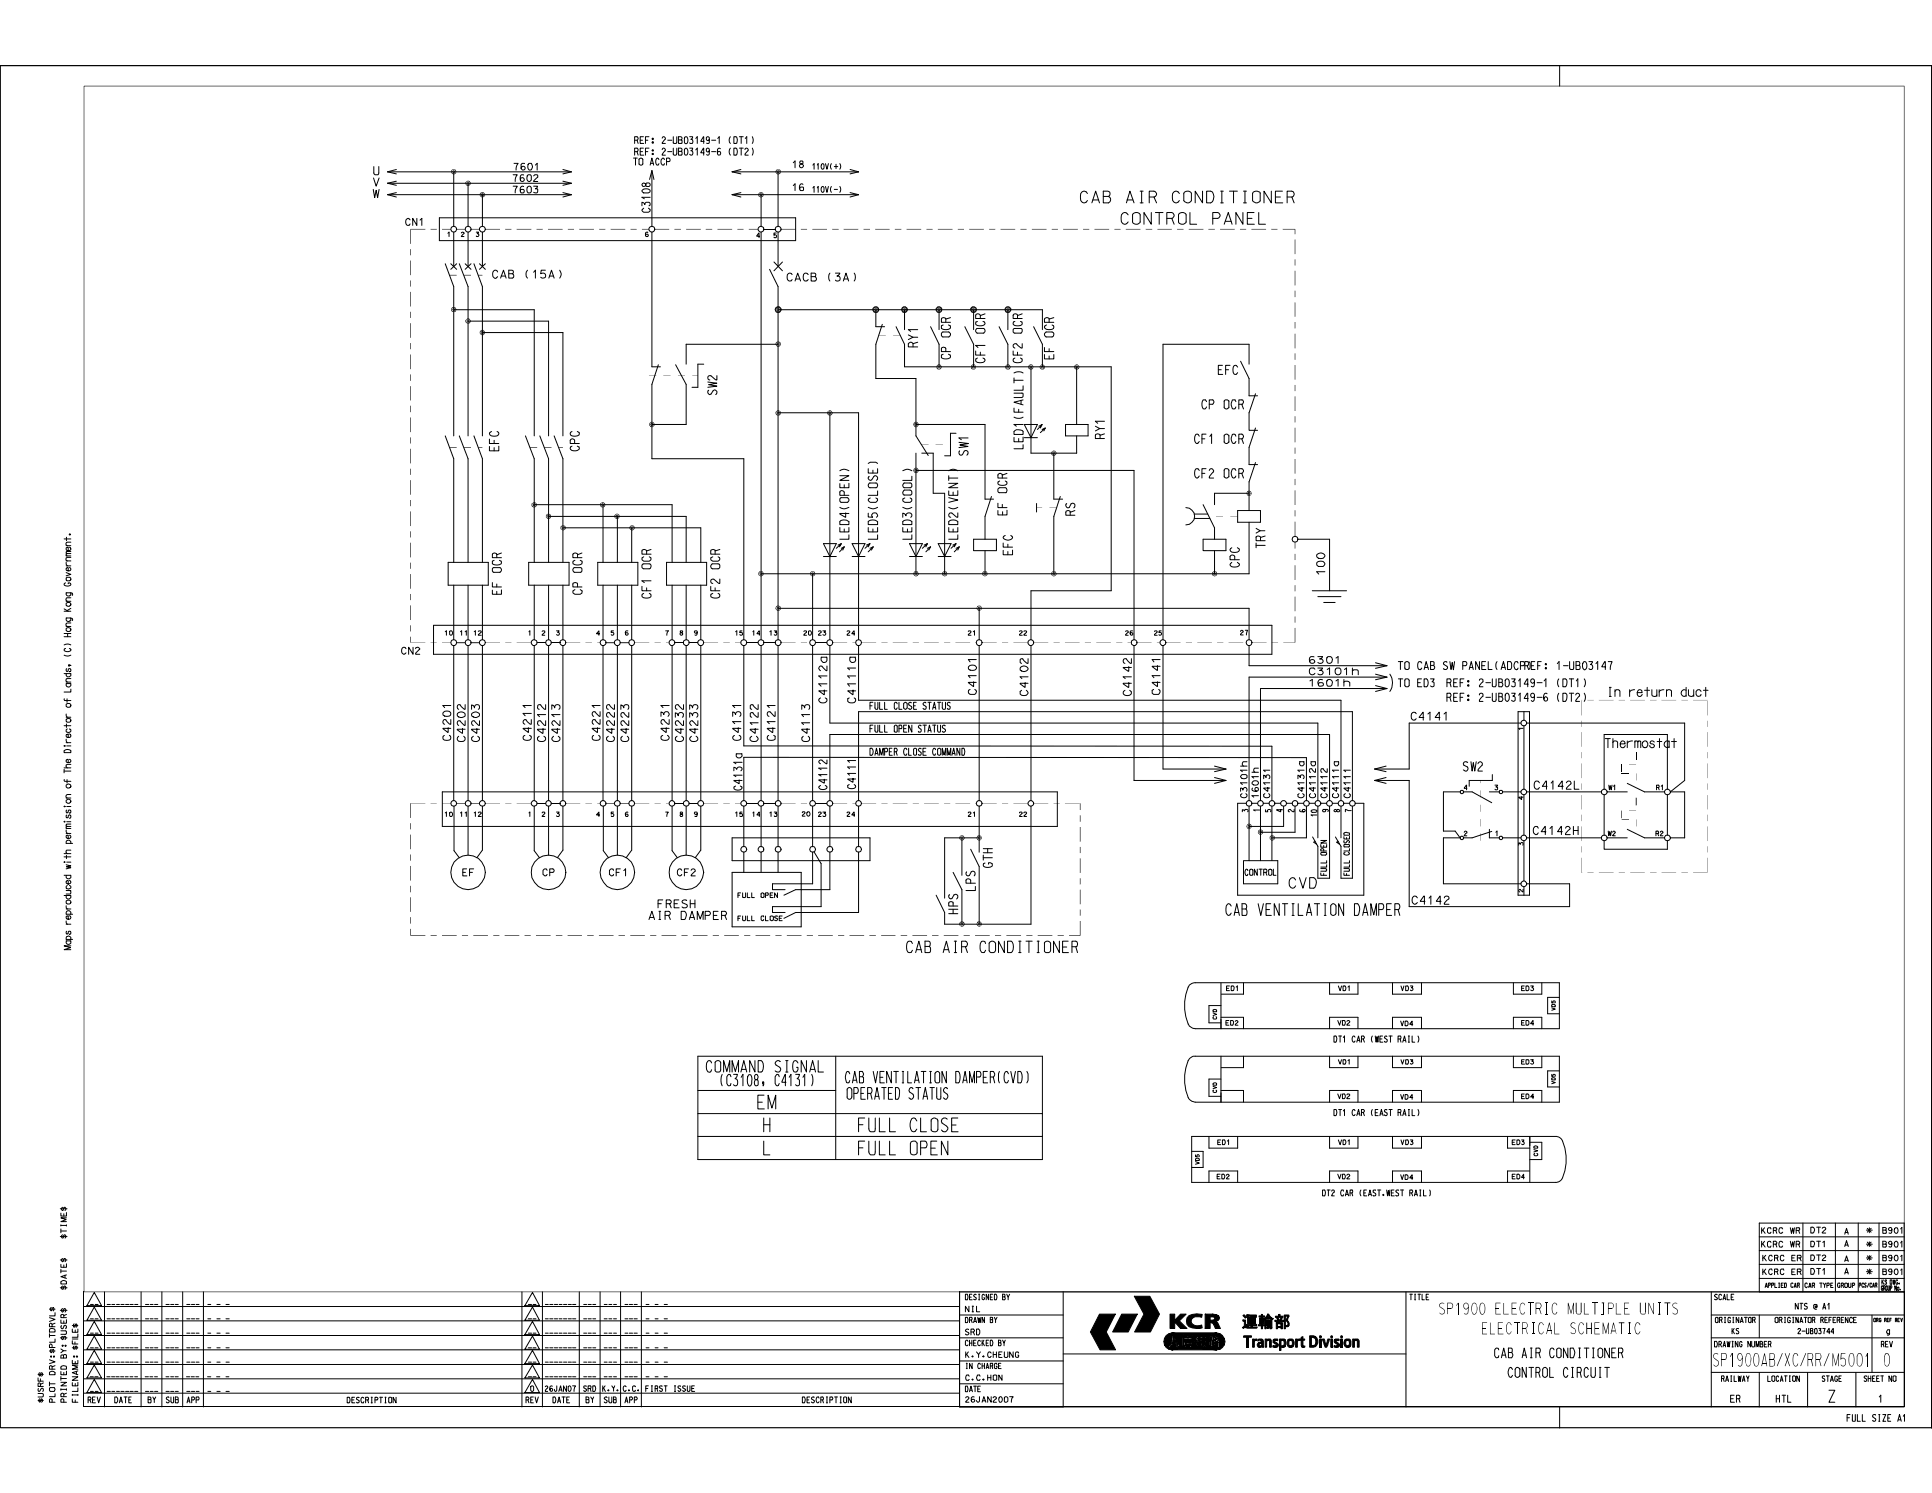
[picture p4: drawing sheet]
<svg xmlns="http://www.w3.org/2000/svg" width="279mm" height="216mm" viewBox="0 0 279 216" stroke-linecap="round" stroke-linejoin="round" font-family="sans-serif">
<defs><g id="words">
<text font-size="14.2" x="170.9" y="77.7">1</text>
<text font-size="13.1" x="152.5" y="59.8">§</text>
<text font-size="9.6" x="232" y="106.3">-j</text>
<text font-size="9.1" x="241.2" y="116.8">l</text>
<text font-size="8.1" x="9.1" y="81.1">I</text>
<text font-size="7.8" x="94.3" y="54.4">r-</text>
<g font-size="7.2">
<text x="163.9" y="190">J</text>
<text x="203.7" y="190">-</text>
<text x="247.8" y="190">-</text>
</g>
<g font-size="7.1">
<text x="171.1" y="148.3">(</text>
<text x="192" y="148.3">:</text>
<text x="201.1" y="148.3">:</text>
<text x="218.6" y="148.3">:@</text>
</g>
<g font-size="6.6">
<text x="99.9" y="54.4">:r</text>
<text x="131.2" y="54.4">&quot;'</text>
</g>
<text font-size="6.5" x="96.7" y="79.8">W</text>
<text font-size="6.4" x="9.1" y="136.8">l</text>
<text font-size="6.3" x="140.7" y="81.1">T~</text>
<text font-size="6" x="130.4" y="73">s</text>
<text font-size="5.8" x="175.5" y="73">n</text>
<text font-size="5.6" x="185.5" y="92.8">J</text>
<g font-size="5.5">
<text x="254.2" y="200">I</text>
<text x="255.5" y="200">&quot;&quot;&quot;''&quot;I</text>
<text x="268.2" y="200">I</text>
</g>
<g font-size="5.3">
<text x="65.4" y="85.6">IT</text>
<text x="208.5" y="116.8">L ....__</text>
</g>
<text font-size="5.2" x="208.5" y="124.4">I</text>
<text font-size="5.1" x="270.5" y="192.8">r:</text>
<text font-size="4.9" x="140.9" y="54.4">s</text>
<text font-size="4.5" x="59.3" y="136.8">~------------------------------cABMRC~Dirw~i</text>
<text font-size="4.4" x="9.1" y="90.8">s</text>
<g font-size="4.3">
<text x="125.4" y="73">d</text>
<text x="71.1" y="81.1">g</text>
<text x="77.3" y="81.1">--lg</text>
<text x="92.7" y="81.1">g</text>
<text x="102.7" y="81.1">g</text>
<text x="118.9" y="81.1">~~;'~~;'</text>
<text x="130.5" y="81.1">~,,.,~~</text>
<text x="184" y="118.3">dJ</text>
<text x="5.3" y="202.4">I</text>
</g>
<g font-size="4">
<text x="9.1" y="92.8">f</text>
<text x="29.8" y="192.8">:::</text>
<text x="87.2" y="192.8">:::</text>
<text x="93.2" y="192.8">:::</text>
<text x="139.4" y="192.8">:;rn</text>
</g>
<text font-size="3.8" x="139.4" y="50.5">~g ~g</text>
<g font-size="3.7">
<text x="134.8" y="69.6">L</text>
<text x="105.6" y="124.4">I</text>
<text x="125.6" y="124.4">I</text>
<text x="140.3" y="124.4">\ r=</text>
<text x="9" y="126.9">!</text>
<text x="248" y="192.8">'&quot;&quot;::&quot;'&quot;I</text>
</g>
<g font-size="3.6">
<text x="126.8" y="50.5">t</text>
<text x="8.5" y="176.2">;</text>
<text x="29.9" y="197.7">---</text>
<text x="87.3" y="197.7">---</text>
<text x="93.3" y="197.7">---</text>
<text x="139.5" y="197.7">t;~&quot;''</text>
</g>
<text font-size="3.4" x="142" y="126.9">'°</text>
<g font-size="3.2">
<text x="142.3" y="73">1~</text>
<text x="244.7" y="103">7</text>
<text x="225.4" y="205.7">I</text>
</g>
<g font-size="3.1">
<text x="169" y="192.8">KCR</text>
<text x="179.5" y="192.8">-</text>
</g>
<g font-size="3">
<text x="9.1" y="85.6">8</text>
<text x="109.4" y="159.3">EM</text>
<text x="110.3" y="162.6">H</text>
<text x="124" y="162.6">FULL CLOSE</text>
<text x="124" y="168.6">FULL OPEN</text>
<text x="172.1" y="168.6">~:</text>
<text x="8.5" y="178.6">S.</text>
</g>
<g font-size="2.9">
<text x="59.2" y="33.6">,</text>
<text x="62.1" y="33.6">-h&gt;-ir.</text>
<text x="132.2" y="66.5">I~&quot;'</text>
<text x="180.6" y="69.6">'t</text>
<text x="9.2" y="101.2">_.</text>
<text x="118.2" y="101.2">i</text>
<text x="9.4" y="121.3">l</text>
</g>
<g font-size="2.8">
<text x="225.4" y="12">I</text>
<text x="64.2" y="40.3">I~\~\</text>
<text x="136.1" y="132.8">p=</text>
<text x="179.7" y="195.9">TiansportDMslon</text>
<text x="270" y="195.9">,I,...</text>
</g>
<g font-size="2.7">
<text x="91.5" y="25.5">m=</text>
<text x="114.6" y="25.5">,s~</text>
<text x="181.5" y="81.1">I=</text>
<text x="190.3" y="81.1">-</text>
<text x="62.5" y="90.8">.---t-+-t--+++----1c-+-+--++-,--+-+-:==~:=~=========:===~========~=:=====~+----,</text>
<text x="226.9" y="130.5">I</text>
<text x="269.8" y="178.6">*</text>
<text x="247.6" y="197.7">SP1900AB/XC/RR/M5001i</text>
<text x="272.3" y="197.7">0</text>
<text x="264.4" y="202.4">Z</text>
</g>
<g font-size="2.6">
<text x="156.1" y="28.7">CAB</text>
<text x="162.8" y="28.7">AIR</text>
<text x="169.4" y="28.7">CONDITIONER</text>
<text x="58.5" y="32.3">c~</text>
<text x="162" y="32.3">CONTROL</text>
<text x="175.2" y="32.3">PANEL</text>
<text x="151" y="54.4">t:i</text>
<text x="9.1" y="97">l!</text>
<text x="85.5" y="103">N~:;3</text>
<text x="105.8" y="103">;;;</text>
<text x="110.8" y="103">N</text>
<text x="115.8" y="103">,.,</text>
<text x="177.2" y="132.8">CAB VENTILATION DAMPER</text>
<text x="102" y="156.2">COMMAND C4131 l</text>
<text x="87.3" y="202.4">su~·</text>
<text x="90.2" y="202.4">;..·</text>
</g>
<g font-size="2.5">
<text x="146.6" y="64.1">~,,,</text>
<text x="175.7" y="76.5">-I~</text>
<text x="9.1" y="107.5">.=</text>
<text x="9.1" y="130.5">1!</text>
<text x="139.6" y="128.7">&quot;J</text>
<text x="122.2" y="156.8">CAB VENTILATION DAMPERICVDl</text>
<text x="122.4" y="159.3">OPERATED STATUS</text>
<text x="172.1" y="159.3">.</text>
<text x="192.1" y="159.3">...!!!...</text>
<text x="218.7" y="159.3">...!!!!..._</text>
<text x="5.3" y="200">t</text>
<text x="29.9" y="200">- - -</text>
<text x="87.3" y="200">---</text>
<text x="93.3" y="200">- - -</text>
</g>
<g font-size="2.4">
<text x="110.2" y="33.6">,-p---,</text>
<text x="173.7" y="59.8">CP OCR 'f</text>
<text x="172.6" y="64.1">CF1 OCR</text>
<text x="172.6" y="69.6">CF2 OCR</text>
<text x="241.6" y="107.5">t</text>
<text x="139.5" y="190">&quot;'</text>
<text x="208" y="190">SP1900 ELECTRIC MULTIPLE UNITS</text>
<text x="259.5" y="190">&quot;'&quot;&quot;</text>
<text x="214.2" y="192.8">ELECTRICAL SCHEMATIC</text>
<text x="216.1" y="195.9">CAB AIR CONDITIONER</text>
<text x="247.8" y="195.9">&quot;'&quot;&quot;'&quot;&quot;&quot;&quot;</text>
<text x="218" y="200">CONTROL CIRCUIT</text>
</g>
<g font-size="2.3">
<text x="178.9" y="116.8">~~~'rS,~&gt;$;1'7</text>
<text x="186.3" y="128.7">CVD</text>
<text x="175.3" y="156.8">!</text>
</g>
<g font-size="2.2">
<text x="118.2" y="112.2">:</text>
<text x="179.3" y="112.2">~!:;:;</text>
<text x="187.5" y="112.2">;:_</text>
</g>
<g font-size="2.1">
<text x="136" y="54.4">l';</text>
<text x="176.1" y="54.4">EFC</text>
<text x="237.7" y="99.4">t</text>
<text x="246.2" y="99.4">t</text>
<text x="63.9" y="107.5">uuu</text>
<text x="75.5" y="107.5">uuo</text>
<text x="85.5" y="107.5">uuu</text>
<text x="95.5" y="107.5">uou</text>
<text x="105.8" y="107.5">u</text>
<text x="108.4" y="107.5">u</text>
<text x="110.8" y="107.5">u</text>
<text x="115.8" y="107.5">u</text>
<text x="233.2" y="107.5">hermost</text>
<text x="136.5" y="121.3">-+-</text>
<text x="9.4" y="132.8">la-</text>
<text x="139.5" y="200">c.c.,o,</text>
</g>
<g font-size="2">
<text x="53.8" y="28.7">W</text>
<text x="121.3" y="69.6">z</text>
<text x="130.4" y="69.6">-'</text>
<text x="9.1" y="106.3">1j</text>
<text x="9.1" y="103">'5</text>
<text x="211.5" y="112.2">SW2</text>
<text x="234.4" y="112.2">L~</text>
<text x="9.1" y="114.5">'5</text>
<text x="9.4" y="118.3">18</text>
<text x="106" y="114.5">,</text>
<text x="234.4" y="118.3">L-</text>
<text x="224.2" y="156.8">1</text>
</g>
<g font-size="1.9">
<text x="9.4" y="99.4">6</text>
<text x="118.3" y="99.4">_</text>
<text x="122.5" y="99.4">_</text>
<text x="147.4" y="99.4">..-</text>
<text x="125.7" y="106.3">FILLIFENSTATUS</text>
<text x="221.7" y="114.5">c4142LI</text>
</g>
<g font-size="1.8">
<text x="71.1" y="40.3">CAB</text>
<text x="113.7" y="40.3">CACB</text>
<text x="119.7" y="40.3">( 3A)</text>
<text x="137" y="69.6">&gt;-</text>
<text x="144.2" y="69.6">&quot;'</text>
<text x="118.6" y="95.8">o</text>
<text x="122.7" y="95.8">o</text>
<text x="139.9" y="95.8">.-</text>
<text x="118.2" y="97">N</text>
<text x="139.9" y="97">o</text>
<text x="147.4" y="97">o</text>
<text x="189.2" y="97">ca, 01 h</text>
<text x="189.2" y="99.4">1601h</text>
<text x="200.9" y="99.4">)TO ED3</text>
<text x="202.1" y="97">TO CAB SW PANELIAOCIIU:</text>
<text x="209.1" y="99.4">REF:</text>
<text x="209.1" y="101.2">REF:</text>
<text x="213.8" y="99.4">1-UB03149-1</text>
<text x="213.9" y="101.2">2-UB03149--6 &lt;DT2)__n_@~IJ!__UC</text>
<text x="225.1" y="97">1-IJB03147</text>
<text x="225.1" y="99.4">&lt;DT1</text>
<text x="232.6" y="99.4">I</text>
<text x="125.7" y="103">FILLQ.OSESTATUS</text>
<text x="189.7" y="121.7">1</text>
<text x="193" y="121.7">1</text>
<text x="213.9" y="121.3">:_,.,</text>
<text x="221.6" y="121.3">C4142H,</text>
<text x="239.3" y="121.3">,</text>
<text x="95" y="130.5">FRESH</text>
<text x="204.1" y="130.5">C4142</text>
<text x="93.7" y="132.8">AIR</text>
<text x="98.3" y="132.8">DAMPER</text>
<text x="106.6" y="132.8">'&quot;-' .....,</text>
<text x="201.2" y="159.3">...!EL</text>
</g>
<g font-size="1.7">
<text x="75.9" y="40.3">&lt;15A &gt;</text>
<text x="139.9" y="101.2">u</text>
<text x="147.4" y="101.2">u</text>
<text x="162.3" y="101.2">u</text>
<text x="166.5" y="101.2">u</text>
<text x="66.8" y="126.9">EF)</text>
<text x="78.4" y="126.9">CP</text>
<text x="97.9" y="126.9">CF2</text>
<text x="8.5" y="186.3">i,</text>
</g>
<g font-size="1.6">
<text x="91.7" y="20.7">REF: 2--UB03149-1</text>
<text x="91.7" y="22.4">REF: 2--UB03149--6 &lt;DT21</text>
<text x="105.3" y="20.7">CDT1 I</text>
<text x="74.1" y="26.4">7602</text>
<text x="59.9" y="95.2">2</text>
<text x="189.2" y="95.8">6301</text>
<text x="75.5" y="103">..--N..-,</text>
<text x="125.7" y="109.3">DAlfERCLOSECllllAND</text>
<text x="122.5" y="114.5">u</text>
<text x="237.2" y="114.5">---1!!</text>
<text x="180" y="126.9">COOR~</text>
<text x="192.8" y="150.8">DT1 CAR IIEST RAIL!</text>
<text x="191.2" y="173.1">DT2CARCEASUESTRAILI</text>
<text x="267" y="205.7">FULLSIZEA1</text>
</g>
<text font-size="1.5" x="139.6" y="126.9">v,</text>
<g font-size="1.4">
<text x="77.3" y="124.4">Y'&lt;</text>
<text x="88" y="126.9">CF1)</text>
<text x="139.5" y="195.9">CHEWDff</text>
<text x="12.6" y="202.4">REV</text>
<text x="16.4" y="202.4">DATE</text>
<text x="21.2" y="202.4">BY</text>
<text x="23.9" y="202.4">SUB</text>
<text x="26.9" y="202.4">APP</text>
<text x="50" y="202.4">DESCRIPTIIW</text>
<text x="75.9" y="202.4">REV</text>
<text x="83.7" y="202.4">I:</text>
<text x="115.9" y="202.4">DESCRIPTION</text>
<text x="139.5" y="202.4">~6~AN20D7</text>
<text x="248.8" y="200">RAILWAY</text>
<text x="250.2" y="202.4">ER</text>
<text x="256.8" y="202.4">HTL</text>
<text x="263.4" y="200">STAGE</text>
<text x="269.5" y="200">SHEET Ill</text>
<text x="271.7" y="202.4">1</text>
</g>
<g font-size="1.3">
<text x="152.5" y="73">.,.v,</text>
<text x="76.3" y="92.8">1~,.!</text>
<text x="105.8" y="106.3">V</text>
<text x="110.8" y="106.3">V</text>
<text x="115.8" y="106.3">V</text>
<text x="78.3" y="118.3">I</text>
<text x="147.3" y="118.3">II</text>
<text x="254.7" y="178.6">KCRC</text>
<text x="258.8" y="178.6">WR</text>
<text x="261.8" y="178.6">DT2</text>
<text x="266.7" y="178.6">A</text>
<text x="272.2" y="178.6">B901</text>
<text x="8.5" y="182.5">•</text>
<text x="254.7" y="180.4">KCRC</text>
<text x="254.8" y="182.5">KCRC ERi</text>
<text x="254.8" y="184.4">KCRC ERi</text>
<text x="258.8" y="180.4">WR</text>
<text x="261.8" y="182.5">DT2</text>
<text x="261.8" y="180.4">DT1</text>
<text x="261.8" y="184.4">DT1</text>
<text x="266.7" y="180.4">A</text>
<text x="266.7" y="184.4">A</text>
<text x="266.7" y="182.5">A</text>
<text x="269.8" y="180.4">•</text>
<text x="269.8" y="184.4">•</text>
<text x="269.8" y="182.5">•</text>
<text x="272.2" y="180.4">8901</text>
<text x="272.2" y="184.4">8901</text>
<text x="272.2" y="182.5">8901</text>
<text x="256.6" y="192.8">IRIGI=:..'&quot;&quot;&quot;</text>
</g>
<g font-size="1.2">
<text x="82.7" y="85.6">D..</text>
<text x="147.4" y="95.8">N</text>
<text x="162.3" y="95.8">N</text>
<text x="63.9" y="106.5">N</text>
<text x="65.9" y="106.5">N</text>
<text x="68" y="106.5">N</text>
<text x="75.5" y="106.5">N</text>
<text x="77.6" y="106.5">N</text>
<text x="79.6" y="106.5">N</text>
<text x="85.5" y="106.5">N</text>
<text x="87.6" y="106.5">N</text>
<text x="89.6" y="106.5">N</text>
<text x="95.5" y="106.5">N</text>
<text x="97.5" y="106.5">N</text>
<text x="99.6" y="106.5">N</text>
<text x="105.8" y="106.5">.-</text>
<text x="108.3" y="106.5">.-</text>
<text x="110.8" y="106.5">.-</text>
<text x="115.8" y="106.5">.-</text>
<text x="64.2" y="118.3">11</text>
<text x="66.4" y="118.3">11</text>
<text x="68.4" y="118.3">1</text>
<text x="76.3" y="118.3">1</text>
<text x="86.2" y="118.3">4</text>
<text x="90.3" y="118.3">I</text>
<text x="96.2" y="118.3">7</text>
<text x="98.2" y="118.3">8</text>
<text x="100.3" y="118.3">9</text>
<text x="106.2" y="118.3">11</text>
<text x="108.8" y="118.3">1</text>
<text x="111.2" y="118.3">1~</text>
<text x="115.9" y="118.3">10</text>
<text x="118.3" y="118.3">13</text>
<text x="122.4" y="118.3">14</text>
<text x="139.9" y="118.3">11</text>
<text x="255.2" y="186.3">M'l'I.IEDCNI</text>
<text x="260.9" y="186.3">CMT'IPECIIIU'</text>
</g>
<g font-size="1.1">
<text x="71.1" y="86.1">LLJ</text>
<text x="92.7" y="86.1">(_)</text>
<text x="102.7" y="86.1">(..)</text>
<text x="9.1" y="109.3">ca</text>
<text x="208.6" y="114.5">~ 3</text>
</g>
<text font-size="1" x="192.9" y="112.2">tJ</text>
<text font-size=".7" x="9.4" y="86.1">C,,</text>
</g></defs>
<g fill="#000">
<path d="M12.1 12.4h263.3v174.5h-263.3v-174.5h.1v174.4h263.1v-174.3h-263.2zM65.5 24.6a.15 .15 0 0 1 .2 .1 .15 .15 0 0 1 0 .1 .12 .12 0 0 0-.1-.1 .12 .12 0 0 0-.1 .2 .12 .12 0 0 0 .1 .1l.1-.2a.18 .18 0 0 1-.1 .3 .18 .18 0 0 1-.2-.3zM65.3 24.6a.4 .4 0 0 1 .4-.1 .4 .4 0 0 1 .3 .3h-.1a.29 .29 0 0 0-.4-.2 .29 .29 0 0 0-.1 .5 .29 .29 0 0 0 .5-.1l.1-.2a.39 .39 0 0 1-.5 .4 .39 .39 0 0 1-.2-.6zM67.6 26.3h.2l.1 .2h-.1a.14 .14 0 0 0-.2-.1 .14 .14 0 0 0 0 .2 .14 .14 0 0 0 .2-.1h.1a.21 .21 0 0 1-.3 .1 .21 .21 0 0 1 0-.3zM67.4 26.3a.36 .36 0 0 1 .4-.2 .36 .36 0 0 1 .3 .4h-.1a.3 .3 0 0 0-.4-.3 .3 .3 0 0 0-.2 .4 .3 .3 0 0 0 .5 .1l.2-.2a.37 .37 0 0 1-.5 .4 .37 .37 0 0 1-.2-.6zM69.7 27.9h.1l.2 .2-.1 .1a.14 .14 0 0 0-.2-.1 .14 .14 0 0 0 0 .2 .14 .14 0 0 0 .2-.1h.1a.22 .22 0 0 1-.4 .1 .22 .22 0 0 1 .1-.4zM69.5 27.9a.39 .39 0 0 1 .4-.1 .39 .39 0 0 1 .2 .4 .29 .29 0 0 0-.4-.3 .29 .29 0 0 0-.2 .3 .29 .29 0 0 0 .3 .2l.3-.2a.38 .38 0 0 1-.5 .3 .38 .38 0 0 1-.1-.6zM109.9 27.9h.2l.2 .3h-.1l-.1-.2a.14 .14 0 0 0-.2 .2 .13 .13 0 0 0 .2 .1l.1-.1h.1a.21 .21 0 0 1-.3 .1 .21 .21 0 0 1-.1-.3zM109.7 27.9a.37 .37 0 0 1 .4-.1 .37 .37 0 0 1 .3 .4h-.1a.29 .29 0 0 0-.4-.3 .29 .29 0 0 0-.1 .5 .29 .29 0 0 0 .5-.1l.1-.1a.37 .37 0 0 1-.5 .3 .37 .37 0 0 1-.2-.6zM112.4 24.6l.3 .1v.1h-.1a.12 .12 0 0 0-.1 0 .12 .12 0 0 0 0 .2 .12 .12 0 0 0 .1-.1l.1-.1a.22 .22 0 0 1-.3 .2 .22 .22 0 0 1 0-.4zM112.3 24.5a.38 .38 0 0 1 .4 0 .38 .38 0 0 1 .2 .3h-.1a.29 .29 0 0 0-.4-.2 .29 .29 0 0 0 0 .5 .29 .29 0 0 0 .4-.2l.1-.1a.38 .38 0 0 1-.6 .4 .38 .38 0 0 1 0-.7zM65.4 44.6h.1a.15 .15 0 0 1 .2 0 .15 .15 0 0 1 0 .2v-.1h-.2v.1l.2 .1v-.2a.18 .18 0 0 1-.1 .3 .18 .18 0 0 1-.2-.2z"/>
<path d="M65.3 44.6a.39 .39 0 0 1 .4-.2 .39 .39 0 0 1 .3 .4h-.1a.29 .29 0 0 0-.4-.3 .29 .29 0 0 0-.1 .5 .29 .29 0 0 0 .5 0v-.3a.31 .31 0 0 1-.1 .4 .31 .31 0 0 1-.4 0l-.1-.1zM67.6 46.2l.3 .1v.1h-.1a.13 .13 0 0 0-.1-.1 .13 .13 0 0 0-.1 .2l.3-.1a.21 .21 0 0 1-.3 .2 .21 .21 0 0 1 0-.4zM67.6 46.1a.39 .39 0 0 1 .5 .3h-.1a.29 .29 0 0 0-.3-.3 .29 .29 0 0 0-.3 .4 .29 .29 0 0 0 .5 .2l.2-.3a.38 .38 0 0 1-.6 .3 .38 .38 0 0 1 .1-.6zM69.6 47.9h.3l.1 .2h-.1a.13 .13 0 0 0-.2-.1 .13 .13 0 0 0-.1 .1l.2 .1 .2-.1a.22 .22 0 0 1-.3 .2 .22 .22 0 0 1-.1-.4zM69.5 47.8a.38 .38 0 0 1 .4-.1 .38 .38 0 0 1 .2 .4 .3 .3 0 0 0-.5-.3 .3 .3 0 0 0-.1 .5 .3 .3 0 0 0 .5 0l.1-.2a.38 .38 0 0 1-.5 .3 .38 .38 0 0 1-.1-.6zM112.4 59.6l.1-.1 .2 .1v.1l-.3-.1v.2l.3-.1a.2 .2 0 0 1-.2 .2 .2 .2 0 0 1-.1-.3zM112.4 49.6h.3v.2l-.1-.1a.13 .13 0 0 0-.2 0 .13 .13 0 0 0 .1 .2 .13 .13 0 0 0 .1-.1h.1a.22 .22 0 0 1-.2 .2 .22 .22 0 0 1-.2-.2zM112.4 44.7a.21 .21 0 0 1 .2-.1 .21 .21 0 0 1 .1 .2l-.1-.1h-.2v.1v.1l.3-.1a.21 .21 0 0 1-.2 .2 .21 .21 0 0 1-.2-.2zM112.2 59.5a.38 .38 0 0 1 .4-.2 .38 .38 0 0 1 .3 .4h-.1a.28 .28 0 0 0-.3-.3 .28 .28 0 0 0-.2 .5 .28 .28 0 0 0 .5 0v-.2a.33 .33 0 0 1-.2 .4 .33 .33 0 0 1-.4-.2zM112.2 49.5a.38 .38 0 0 1 .4-.1 .38 .38 0 0 1 .3 .3l-.1 .1a.3 .3 0 0 0-.4-.2 .3 .3 0 0 0 0 .5 .3 .3 0 0 0 .4-.3v-.1a.31 .31 0 0 1-.2 .5 .31 .31 0 0 1-.4-.2l-.1-.2zM112.3 44.5a.36 .36 0 0 1 .4-.1 .36 .36 0 0 1 .2 .4h-.1a.29 .29 0 0 0-.4-.3 .29 .29 0 0 0-.1 .5 .29 .29 0 0 0 .5 0v-.3a.3 .3 0 0 1-.1 .4 .3 .3 0 0 1-.4-.1l-.2-.2zM119.8 59.6l.2-.1 .2 .1v.1h-.1a.13 .13 0 0 0-.1-.1 .13 .13 0 0 0-.1 .1v.1l.3-.1a.22 .22 0 0 1-.3 .2 .22 .22 0 0 1-.1-.3z"/>
<path d="M119.7 59.5a.38 .38 0 0 1 .4-.2 .38 .38 0 0 1 .3 .4h-.1a.3 .3 0 0 0-.4-.3 .3 .3 0 0 0-.2 .4 .3 .3 0 0 0 .5 .1l.2-.2a.38 .38 0 0 1-.5 .4 .38 .38 0 0 1-.2-.6zM126.5 44.6a.23 .23 0 0 1 .2 0 .23 .23 0 0 1 .2 .2h-.1a.13 .13 0 0 0-.2-.1 .13 .13 0 0 0-.1 .1h.4a.22 .22 0 0 1-.3 .2 .22 .22 0 0 1-.1-.4zM126.4 44.5a.41 .41 0 0 1 .6 .3 .3 .3 0 0 0-.4-.4 .3 .3 0 0 0-.2 .5 .3 .3 0 0 0 .5 .1l.1-.2a.39 .39 0 0 1-.5 .3 .39 .39 0 0 1-.1-.6zM130.6 44.7a.24 .24 0 0 1 .2-.1 .24 .24 0 0 1 .2 .1h-.3v.1l.2 .1v-.2a.18 .18 0 0 1-.1 .3 .18 .18 0 0 1-.2-.2zM130.5 44.6a.4 .4 0 0 1 .4-.2 .4 .4 0 0 1 .3 .4h-.1a.28 .28 0 0 0-.3-.3 .28 .28 0 0 0-.2 .4 .28 .28 0 0 0 .4 .1l.1-.3 .1 .1a.38 .38 0 0 1-.5 .3 .38 .38 0 0 1-.2-.5zM135.6 44.6h.3l.1 .1-.1 .1v-.1h-.2v.2l.3-.1-.1 .1a.21 .21 0 0 1-.3 0 .21 .21 0 0 1 0-.3zM135.6 44.5h.4l.2 .3h-.1a.3 .3 0 0 0-.3-.4 .3 .3 0 0 0-.3 .5 .3 .3 0 0 0 .5 .1l.1-.3 .1 .1a.39 .39 0 0 1-.6 .3 .39 .39 0 0 1 0-.6zM140.6 44.6l.4 .1-.1 .1-.2-.1v.2l.2-.2a.19 .19 0 0 1-.2 .2 .19 .19 0 0 1-.1-.3zM140.5 44.5a.39 .39 0 0 1 .4-.1 .39 .39 0 0 1 .2 .4 .29 .29 0 0 0-.4-.3 .29 .29 0 0 0-.2 .5 .29 .29 0 0 0 .5 0l.1-.2a.38 .38 0 0 1-.5 .3 .38 .38 0 0 1-.1-.6zM145.6 44.6h.3v.2a.13 .13 0 0 0-.2-.1 .13 .13 0 0 0-.1 .1h.4a.21 .21 0 0 1-.3 .1 .21 .21 0 0 1-.1-.3zM145.6 52.9h.2l.2 .1-.1 .1v-.1a.13 .13 0 0 0-.2-.1 .13 .13 0 0 0 0 .2 .13 .13 0 0 0 .2-.1l.1 .1a.22 .22 0 0 1-.3 .2 .22 .22 0 0 1-.1-.4zM145.5 44.5a.38 .38 0 0 1 .4-.1 .38 .38 0 0 1 .2 .4h-.1a.3 .3 0 0 0-.3-.4 .3 .3 0 0 0-.2 .5 .3 .3 0 0 0 .5 .1l.1-.2a.38 .38 0 0 1-.5 .3 .38 .38 0 0 1-.1-.6z"/>
<path d="M145.5 52.9a.36 .36 0 0 1 .4-.2 .36 .36 0 0 1 .2 .3h-.1a.29 .29 0 0 0-.3-.2 .29 .29 0 0 0-.2 .4 .29 .29 0 0 0 .4 .1l.2-.3a.37 .37 0 0 1-.4 .4 .37 .37 0 0 1-.2-.5zM148.8 52.9a.36 .36 0 0 1 .4-.2 .36 .36 0 0 1 .2 .3 .29 .29 0 0 0-.5-.1 .29 .29 0 0 0 0 .4 .29 .29 0 0 0 .5-.1v-.2a.37 .37 0 0 1-.4 .4 .37 .37 0 0 1-.2-.5zM77.1 72.9a.17 .17 0 0 1 .2-.1 .17 .17 0 0 1 .1 .2l-.1-.1-.2 .1a.13 .13 0 0 0 .2 .1 .13 .13 0 0 0 .1-.1 .15 .15 0 0 1 0 .2 .15 .15 0 0 1-.2 0l-.2-.1zM76.9 72.8a.4 .4 0 0 1 .5-.2 .4 .4 0 0 1 .2 .4 .3 .3 0 0 0-.4-.3 .3 .3 0 0 0-.2 .4 .3 .3 0 0 0 .4 .1l.2-.2a.31 .31 0 0 1-.2 .4 .31 .31 0 0 1-.4-.1l-.1-.2zM79.2 74.5h.2l.1 .2-.1-.2a.14 .14 0 0 0-.2 .2 .13 .13 0 0 0 .2 .1l.1-.1a.19 .19 0 0 1-.2 .2 .19 .19 0 0 1-.2-.2zM79 74.4a.38 .38 0 0 1 .4-.1 .38 .38 0 0 1 .3 .4h-.1a.29 .29 0 0 0-.4-.3 .29 .29 0 0 0-.1 .5 .29 .29 0 0 0 .4-.1l.2-.1a.39 .39 0 0 1-.5 .3 .39 .39 0 0 1-.2-.6zM81.2 76.2l.2-.1 .3 .2h-.1a.13 .13 0 0 0-.2-.1 .13 .13 0 0 0-.1 .2l.2 .1 .1-.2a.18 .18 0 0 1-.2 .2 .18 .18 0 0 1-.2-.2zM81.1 76.1a.44 .44 0 0 1 .7 .2h-.1a.3 .3 0 0 0-.3-.3 .3 .3 0 0 0-.2 .5 .3 .3 0 0 0 .4 .1l.2-.3a.39 .39 0 0 1-.5 .4 .39 .39 0 0 1-.2-.6zM87.1 72.8h.1l.2 .2h-.1l-.1-.1-.2 .1a.13 .13 0 0 0 .2 .1 .13 .13 0 0 0 .1-.1 .15 .15 0 0 1-.1 .2 .15 .15 0 0 1-.2 0v-.3zM86.8 72.8a.41 .41 0 0 1 .5-.2 .41 .41 0 0 1 .2 .4 .3 .3 0 0 0-.4-.3 .3 .3 0 0 0-.2 .4 .3 .3 0 0 0 .4 .1l.2-.2a.31 .31 0 0 1-.2 .4 .31 .31 0 0 1-.3-.1l-.2-.1zM89.1 74.5h.2l.1 .2-.1-.1a.12 .12 0 0 0-.2 0 .12 .12 0 0 0 0 .1 .12 .12 0 0 0 .2 0h.1v.1a.23 .23 0 0 1-.3 0 .23 .23 0 0 1 0-.3zM88.9 74.4a.35 .35 0 0 1 .5-.1 .35 .35 0 0 1 .2 .4h-.1a.29 .29 0 0 0-.4-.3 .29 .29 0 0 0-.1 .5 .29 .29 0 0 0 .5-.1l.1-.1a.37 .37 0 0 1-.5 .3 .37 .37 0 0 1-.2-.6z"/>
<path d="M91.2 76.2a.24 .24 0 0 1 .4 .1h-.1a.13 .13 0 0 0-.2-.1 .15 .15 0 0 0 0 .3 .13 .13 0 0 0 .2-.1v-.1h.1a.22 .22 0 0 1-.3 .2 .22 .22 0 0 1-.1-.3zM91.1 76.1a.38 .38 0 0 1 .4-.1 .38 .38 0 0 1 .3 .3h-.1a.29 .29 0 0 0-.4-.2 .29 .29 0 0 0-.1 .4 .29 .29 0 0 0 .5 0l.1-.2a.37 .37 0 0 1-.5 .4 .37 .37 0 0 1-.2-.6zM94.1 61.2h.3l.1 .1-.1 .1a.13 .13 0 0 0-.1-.1 .13 .13 0 0 0-.1 .1 .13 .13 0 0 0 .1 .1l.2-.1a.23 .23 0 0 1-.2 .2 .23 .23 0 0 1-.3-.2zM94 61.1a.38 .38 0 0 1 .4-.1 .38 .38 0 0 1 .3 .4h-.1a.3 .3 0 0 0-.4-.4 .3 .3 0 0 0-.2 .5 .3 .3 0 0 0 .5 .1l.2-.2a.39 .39 0 0 1-.6 .3 .39 .39 0 0 1-.1-.6zM132.2 61.3a.22 .22 0 0 1 .3-.1 .22 .22 0 0 1 .2 .1l-.1 .1a.12 .12 0 0 0-.1-.2 .12 .12 0 0 0-.1 .2l.1 .1 .1-.2 .1 .1a.23 .23 0 0 1-.4 .1zM132.3 67.9h.3v.1a.13 .13 0 0 0-.2-.1 .13 .13 0 0 0-.1 .2 .13 .13 0 0 0 .2 0l.1-.1 .1 .1a.21 .21 0 0 1-.4 .1 .21 .21 0 0 1 0-.3zM132.2 61.1a.38 .38 0 0 1 .4-.1 .38 .38 0 0 1 .2 .3v.1a.29 .29 0 0 0-.5-.2 .29 .29 0 0 0 0 .5 .29 .29 0 0 0 .5-.2v-.2a.32 .32 0 0 1-.1 .4 .32 .32 0 0 1-.4 .1l-.2-.4zM132.2 67.8a.41 .41 0 0 1 .6 .2 .29 .29 0 0 0-.5-.2 .29 .29 0 0 0 0 .5 .29 .29 0 0 0 .5-.2v-.1a.31 .31 0 0 1-.1 .4 .31 .31 0 0 1-.5-.1l-.1-.3zM97.6 92.9h1.2v.1h-1.2zM99.7 92.9h1.2v.1h-1.2zM108 92.9h1.6v.1h-1.6zM109.9 82.8h.3l.1 .1-.1 .1a.14 .14 0 0 0-.2-.2 .13 .13 0 0 0-.1 .2l.2 .1 .1-.2 .1 .1-.2 .2-.2-.1z"/>
<path d="M109.8 82.6a.43 .43 0 0 1 .6 .4h-.1a.29 .29 0 0 0-.4-.3 .29 .29 0 0 0-.1 .5 .29 .29 0 0 0 .5-.1l.1-.1a.38 .38 0 0 1-.6 .3 .38 .38 0 0 1 0-.7zM110.4 92.9h1.7v.1h-1.7zM112.4 87.8h.3v.2h-.1a.13 .13 0 0 0-.1-.2 .13 .13 0 0 0-.1 .2v.1l.3-.1a.2 .2 0 0 1-.3 .1 .2 .2 0 0 1 0-.3zM112.2 87.7a.38 .38 0 0 1 .4-.1 .38 .38 0 0 1 .3 .3l-.1 .1a.29 .29 0 0 0-.4-.3 .29 .29 0 0 0-.1 .5 .29 .29 0 0 0 .5-.1v-.2a.3 .3 0 0 1-.1 .4 .3 .3 0 0 1-.4-.1l-.2-.2zM117.3 82.8h.3l.1 .1-.1 .1a.12 .12 0 0 0-.1-.1 .12 .12 0 0 0-.1 .1 .12 .12 0 0 0 .1 .1l.1-.2a.18 .18 0 0 1-.1 .3 .18 .18 0 0 1-.2-.3zM117.2 82.8a.4 .4 0 0 1 .4-.2 .4 .4 0 0 1 .3 .4h-.1a.29 .29 0 0 0-.4-.3 .29 .29 0 0 0-.1 .5 .29 .29 0 0 0 .5-.1l.1-.1a.38 .38 0 0 1-.5 .3 .38 .38 0 0 1-.2-.5zM117.9 92.9h1.7v.1h-1.7zM132.2 82.6a.38 .38 0 0 1 .5 0 .38 .38 0 0 1 .1 .4 .27 .27 0 0 0-.4-.3 .27 .27 0 0 0-.2 .4 .27 .27 0 0 0 .5 0l.1-.1a.38 .38 0 0 1-.5 .3 .38 .38 0 0 1-.1-.7zM136.4 82.6a.38 .38 0 0 1 .4 0 .38 .38 0 0 1 .2 .4h-.1a.29 .29 0 0 0-.4-.3 .29 .29 0 0 0-.1 .5 .29 .29 0 0 0 .5-.1l.1-.1a.38 .38 0 0 1-.6 .3 .38 .38 0 0 1 0-.7zM141.4 87.8h.3l.1 .1-.1 .1a.13 .13 0 0 0-.1-.2 .13 .13 0 0 0-.1 .2v.1l.3-.1-.1 .1a.21 .21 0 0 1-.2 0 .21 .21 0 0 1-.1-.3zM141.4 87.6a.41 .41 0 0 1 .6 .3l-.1 .1a.31 .31 0 0 0-.4-.3 .31 .31 0 0 0-.1 .5 .31 .31 0 0 0 .5-.1v-.2l.1 .1a.39 .39 0 0 1-.6 .3 .39 .39 0 0 1 0-.7zM142.2 82.6a.43 .43 0 0 1 .6 .4h-.1a.29 .29 0 0 0-.4-.3 .29 .29 0 0 0-.1 .5 .29 .29 0 0 0 .5-.1l.1-.1a.38 .38 0 0 1-.6 .3 .38 .38 0 0 1 0-.7z"/>
<path d="M152.2 82.8a.23 .23 0 0 1 .3 0 .23 .23 0 0 1 .1 .2h-.1a.14 .14 0 0 0-.2-.1 .14 .14 0 0 0 0 .2 .14 .14 0 0 0 .2-.1h.1a.22 .22 0 0 1-.3 .2 .22 .22 0 0 1-.1-.4zM152.2 82.6a.38 .38 0 0 1 .4 0 .38 .38 0 0 1 .2 .4h-.1a.3 .3 0 0 0-.4-.4 .3 .3 0 0 0-.2 .5 .3 .3 0 0 0 .5 0l.2-.1a.38 .38 0 0 1-.6 .3 .38 .38 0 0 1 0-.7zM175.5 82.8h.3l.1 .1-.1 .1a.12 .12 0 0 0-.2-.1 .12 .12 0 0 0 0 .2 .12 .12 0 0 0 .2-.1h.1a.22 .22 0 0 1-.4 .2 .21 .21 0 0 1 0-.4zM175.4 82.6a.38 .38 0 0 1 .4 0 .38 .38 0 0 1 .2 .4h-.1a.29 .29 0 0 0-.4-.3 .29 .29 0 0 0-.1 .5 .29 .29 0 0 0 .5-.1l.1-.1a.38 .38 0 0 1-.5 .3 .38 .38 0 0 1-.1-.7zM77.6 116.1h1.3v.1h-1.3zM79.7 116.1h1.3v.1h-1.3zM97.6 116.1h1.2v.1h-1.2zM99.7 116.1h1.2v.1h-1.2zM108 116.1h1.6v.1h-1.6zM110.4 116.1h1.7v.1h-1.7zM117.9 116.1h1.7v.1h-1.7zM180.5 119.3h.2l.1 .1v.1a.14 .14 0 0 0-.2-.1 .14 .14 0 0 0 0 .2 .14 .14 0 0 0 .2-.1 .23 .23 0 0 1-.3 .2z"/>
<path d="M180.3 119.3a.39 .39 0 0 1 .4-.2 .39 .39 0 0 1 .3 .4h-.1a.3 .3 0 0 0-.4-.3 .3 .3 0 0 0-.1 .5 .3 .3 0 0 0 .5 0v-.2h.1a.39 .39 0 0 1-.5 .4 .39 .39 0 0 1-.2-.6zM236.6 118.5v1zM236.6 111.8v1.1zM182.2 120.1h.2l.1 .2-.1 .1a.12 .12 0 0 0-.1-.2 .12 .12 0 0 0-.1 .1 .12 .12 0 0 0 0 .1h.3a.21 .21 0 0 1-.2 .2 .21 .21 0 0 1-.2-.2zM182 120.1a.38 .38 0 0 1 .4-.1 .38 .38 0 0 1 .3 .3l-.1 .1a.29 .29 0 0 0-.4-.3 .29 .29 0 0 0-.1 .5 .29 .29 0 0 0 .4-.1l.1-.2 .1 .1a.38 .38 0 0 1-.5 .3 .38 .38 0 0 1-.2-.6zM183.8 121h.3l.1 .1-.1 .1a.13 .13 0 0 0-.1-.2 .13 .13 0 0 0-.1 .2v.1l.3-.1a.21 .21 0 0 1-.3 .2 .21 .21 0 0 1-.1-.4zM183.6 120.9a.4 .4 0 0 1 .5-.1 .4 .4 0 0 1 .3 .4h-.1a.29 .29 0 0 0-.4-.3 .29 .29 0 0 0-.1 .5 .29 .29 0 0 0 .4-.1l.2-.1a.39 .39 0 0 1-.5 .3 .39 .39 0 0 1-.3-.6zM171.4 194.4h.3h-.3zM171.4 194.1h.3v.2h-.3zM171.8 194.1h.4v.2h-.4zM171.8 194.4h.4h-.4zM173.6 193.9h.3v.1h-.3z"/>
<path d="M175.7 194.7h.4v.2h-.4zM175.7 194.3h.4v.3h-.4zM180.9 190.6h.2v.1h-.2zM180.9 190.3h.2v.2h-.2zM182.4 191.7h.2v.5h-.2zM182.4 191.1h.2v.2h-.2zM182.4 190.8h.2v.2h-.2zM182.4 190.5h.2v.1h-.2zM182.4 190h.2v.3h-.2zM183.1 190.6h.7v.2h-.7zM183.6 191h.2v.8h-.2zM184.9 190h.2v.3h-.2z"/>
<path d="M0 9.4h279.4v197.1h-279.4v-.1h279.3v-196.8h-279.2v196.9h-.1z"/>
<path d="M59.4 33.1h2.1v.1h-2.1zM62.3 33.1h.9v.1h-.9zM63.9 33.1h1.3v.1h-1.3z"/>
<path d="M59.4 33.1v2.2zM59.4 36v.9zM59.4 37.7v2.1zM59.4 40.6v.8zM59.4 42.2v2.1zM59.4 45.1v.9zM59.4 46.7v2.2zM59.4 49.6v.9zM59.4 51.3v2.1zM59.4 54.1v1zM59.4 55.8v2.1zM59.4 58.7v.9zM59.4 60.4v2.1zM59.4 63.2v.9zM59.4 64.9v2.1zM59.4 67.8v.9zM59.4 69.4v2.1zM59.4 72.3v.9zM59.4 74v2.1zM59.4 76.8v.9zM59.4 78.5v2.1zM59.4 81.4v.9zM59.4 83v2.1zM59.4 85.9v.9zM59.4 87.5v2.2zM59.4 90.4v.9zM59.4 92.1v.8z"/>
<path d="M65 39.8h1h-1zM67.1 39.8h1h-1zM69.2 39.8h.6h-.6z"/>
<path d="M70.2 33.1h2.1v.1h-2.1zM73.1 33.1h.9v.1h-.9zM74.7 33.1h2.1v.1h-2.1zM77.6 33.1h.9v.1h-.9zM79.2 33.1h2.2v.1h-2.2zM82.1 33.1h.9v.1h-.9zM83.8 33.1h2.1v.1h-2.1zM86.7 33.1h.8v.1h-.8zM88.3 33.1h2.1v.1h-2.1zM91.2 33.1h.9v.1h-.9zM92.8 33.1h1.1v.1h-1.1z"/>
<path d="M94.7 33.1h2.1v.1h-2.1zM97.5 33.1h1v.1h-1zM99.2 33.1h2.1v.1h-2.1zM102.1 33.1h.9v.1h-.9zM103.8 33.1h2.1v.1h-2.1zM106.6 33.1h.9v.1h-.9zM108.3 33.1h1.3v.1h-1.3z"/>
<path d="M112.9 33.1h2.2v.1h-2.2zM115.8 33.1h.9v.1h-.9zM117.5 33.1h2.1v.1h-2.1zM120.4 33.1h.9v.1h-.9zM122 33.1h2.1v.1h-2.1zM124.9 33.1h.9v.1h-.9zM126.6 33.1h2.1v.1h-2.1zM129.4 33.1h.9v.1h-.9zM131.1 33.1h2.1v.1h-2.1zM134 33.1h.9v.1h-.9zM135.6 33.1h2.2v.1h-2.2zM138.5 33.1h.9v.1h-.9zM140.2 33.1h2.1v.1h-2.1zM143 33.1h.9v.1h-.9zM144.7 33.1h2.1v.1h-2.1zM147.6 33.1h.9v.1h-.9zM149.2 33.1h2.1v.1h-2.1zM152.1 33.1h.9v.1h-.9zM153.8 33.1h2.1v.1h-2.1zM156.6 33.1h.9v.1h-.9zM158.3 33.1h2.1v.1h-2.1zM161.2 33.1h.9v.1h-.9zM162.8 33.1h2.1v.1h-2.1zM165.7 33.1h.9v.1h-.9zM167.4 33.1h2.1v.1h-2.1zM170.2 33.1h1v.1h-1zM171.9 33.1h2.1v.1h-2.1zM174.8 33.1h.9v.1h-.9zM176.4 33.1h2.2v.1h-2.2zM179.3 33.1h.9v.1h-.9zM181 33.1h2.1v.1h-2.1zM183.9 33.1h.8v.1h-.8zM185.5 33.1h1.8v.1h-1.8z"/>
<path d="M93.9 54.3l1 .1zM95.9 54.3l1.1 .1zM98 54.3l1.1 .1zM100.1 54.3l.8 .1z"/>
<path d="M129.2 48.5h1zM127.1 48.5h1z"/>
<path d="M65 64.6h1v.1h-1zM67.1 64.6h1v.1h-1zM69.2 64.6h.6v.1h-.6z"/>
<path d="M76.6 64.6h1.1v.1h-1.1zM78.7 64.6h1.1v.1h-1.1zM80.8 64.6h.6v.1h-.6z"/>
<path d="M151.8 73.4h1zM149.9 73.4h.8z"/>
<path d="M187.2 75.4h.1v2.2h-.1zM187.2 73.8h.1v.9h-.1zM187.2 70.9h.1v2.1h-.1zM187.2 69.3h.1v.8h-.1zM187.2 66.4h.1v2.1h-.1zM187.2 64.7h.1v.9h-.1zM187.2 61.8h.1v2.2h-.1zM187.2 60.2h.1v.9h-.1zM187.2 57.3h.1v2.1h-.1zM187.2 55.7h.1v.9h-.1zM187.2 52.8h.1v2.1h-.1zM187.2 51.1h.1v.9h-.1zM187.2 48.3h.1v2.1h-.1zM187.2 46.6h.1v.9h-.1zM187.2 43.7h.1v2.1h-.1zM187.2 42h.1v1h-.1zM187.2 39.2h.1v2.1h-.1zM187.2 37.5h.1v.9h-.1zM187.2 34.6h.1v2.1h-.1zM187.2 33.1h.1v.8h-.1z"/>
<path d="M59.4 92.9l2.1 .1zM62.3 92.9l.9 .1zM63.9 92.9l1.3 .1z"/>
<path d="M70.2 92.9l2.1 .1zM73.1 92.9l.9 .1zM74.7 92.9l2.1 .1z"/>
<path d="M81.8 92.9l2.1 .1zM84.7 92.9l.9 .1zM86.4 92.9l.4 .1z"/>
<path d="M91.8 92.9l2.1 .1zM94.7 92.9l.8 .1zM96.3 92.9l.5 .1z"/>
<path d="M101.8 92.9l2 .1zM104.6 92.9l.9 .1zM106.3 92.9l.8 .1z"/>
<path d="M112.9 92.9l2.2 .1zM115.8 92.9l.9 .1z"/>
<path d="M120.4 92.9l2.1 .1zM123.3 92.9l.4 .1z"/>
<path d="M124.6 92.9l2.1 .1zM127.5 92.9l.9 .1zM129.1 92.9l2.1 .1zM132 92.9l.9 .1zM133.6 92.9l2.2 .1zM136.5 92.9l.9 .1zM138.2 92.9l2.1 .1zM141.1 92.9l.1 .1z"/>
<path d="M142 92.9l2.1 .1zM144.9 92.9l.9 .1zM146.6 92.9l2.1 .1z"/>
<path d="M149.5 92.9l2.1 .1zM152.4 92.9l.8 .1zM154 92.9l2.1 .1zM156.9 92.9l.9 .1zM158.5 92.9l2.2 .1zM161.4 92.9l.9 .1zM163.1 92.9l.5 .1z"/>
<path d="M164.4 92.9l2.1 .1zM167.3 92.9l.5 .1z"/>
<path d="M168.6 92.9l2.1 .1zM171.5 92.9l.9 .1zM173.1 92.9l2.2 .1zM176 92.9l.9 .1zM177.7 92.9l2.1 .1z"/>
<path d="M181.1 92.9l2.1 .1zM183.9 92.9l.9 .1zM185.6 92.9l1.7 .1z"/>
<path d="M187.2 90.8h.1v2.1h-.1zM187.2 89.2h.1v.8h-.1zM187.2 86.3h.1v2.1h-.1zM187.2 84.6h.1v.9h-.1zM187.2 81.7h.1v2.2h-.1zM187.2 80.1h.1v.9h-.1zM187.2 78.4h.1v.9h-.1z"/>
<path d="M59.4 116.2h2.1zM62.3 116.2h.9zM63.9 116.2h1.3z"/>
<path d="M59.4 116.2v2.1zM59.4 119v.9zM59.4 120.7v2.1zM59.4 123.6v.9zM59.4 125.2v2.1zM59.4 128.1v.9zM59.4 129.8v2.1zM59.4 132.6v1zM59.4 134.3v1z"/>
<path d="M70.2 116.2h2.1zM73.1 116.2h.9zM74.7 116.2h2.1z"/>
<path d="M81.8 116.2h2.1zM84.7 116.2h.9zM86.4 116.2h.4z"/>
<path d="M91.8 116.2h2.1zM94.7 116.2h.8zM96.3 116.2h.5z"/>
<path d="M101.8 116.2h2zM104.6 116.2h.9zM106.3 116.2h.8z"/>
<path d="M112.9 116.2h2.2zM115.8 116.2h.9z"/>
<path d="M120.4 116.2h2.1zM123.3 116.2h.4z"/>
<path d="M124.6 116.2h2.1zM127.5 116.2h.9zM129.1 116.2h2.1zM132 116.2h.9zM133.6 116.2h2.2zM136.5 116.2h.9zM138.2 116.2h2.1zM141.1 116.2h.1z"/>
<path d="M142 116.2h2.1zM144.9 116.2h.9zM146.6 116.2h2.1z"/>
<path d="M149.5 116.2h2.1zM152.4 116.2h.8zM154 116.2h2.1z"/>
<path d="M244.9 101.2l2 .1zM243.2 101.2l.9 .1zM240.3 101.2l2.1 .1zM238.6 101.2l1 .1zM235.8 101.2l2.1 .1zM234.1 101.2l.9 .1zM231.2 101.2l2.1 .1zM229.6 101.2l.9 .1zM228.7 101.2l.1 .1z"/>
<path d="M59.4 135.3h2.1h-2.1zM62.3 135.3h.9h-.9zM63.9 135.3h2.1h-2.1zM66.8 135.3h.9h-.9zM68.5 135.3h2.1h-2.1zM71.3 135.3h.9h-.9zM73 135.3h2.1h-2.1zM75.9 135.3h.9h-.9zM77.5 135.3h2.1h-2.1zM80.4 135.3h.9h-.9zM82.1 135.3h2.1h-2.1zM84.9 135.3h1h-1zM86.6 135.3h2.1h-2.1zM89.5 135.3h.9h-.9zM91.1 135.3h2.2h-2.2zM94 135.3h.9h-.9zM95.7 135.3h2.1h-2.1zM98.6 135.3h.8h-.8zM100.2 135.3h2.1h-2.1zM103.1 135.3h.9h-.9zM104.7 135.3h2.1h-2.1zM107.6 135.3h.9h-.9zM109.3 135.3h2.1h-2.1zM112.1 135.3h.9h-.9zM113.8 135.3h2.1h-2.1zM116.7 135.3h.9h-.9zM118.3 135.3h2.1h-2.1zM121.2 135.3h.9h-.9zM122.9 135.3h2.1h-2.1zM125.7 135.3h1h-1zM127.4 135.3h2.1h-2.1zM130.3 135.3h.9h-.9zM132 135.3h2.1h-2.1zM134.8 135.3h.9h-.9zM136.5 135.3h2.1h-2.1zM139.4 135.3h.9h-.9zM141 135.3h2.1h-2.1zM143.9 135.3h.9h-.9zM145.5 135.3h2.2h-2.2zM148.4 135.3h.9h-.9zM150.1 135.3h2.1h-2.1zM153 135.3h.8h-.8zM154.6 135.3h1.6h-1.6z"/>
<path d="M156.2 133.2h.1v2.1h-.1zM156.2 131.5h.1v.9h-.1zM156.2 128.7h.1v2.1h-.1zM156.2 127h.1v.9h-.1zM156.2 124.1h.1v2.1h-.1zM156.2 122.5h.1v.9h-.1zM156.2 119.6h.1v2.1h-.1zM156.2 117.9h.1v.9h-.1zM156.2 116.2h.1v.9h-.1z"/>
<path d="M214.1 120.5l.1 1.1zM214.1 118.4l.1 1.1zM214.1 116.4l.1 1zM214.1 114.3l.1 1zM214.1 112.9l.1 .3z"/>
<path d="M228.6 124l.1 2.2zM228.6 122.4l.1 .9zM228.6 119.5l.1 2.1zM228.6 117.8l.1 .9zM228.6 115l.1 2.1zM228.6 113.3l.1 .9zM228.6 110.4l.1 2.1zM228.6 108.8l.1 .8zM228.6 105.9l.1 2.1zM228.6 104.2l.1 .9zM228.6 101.3l.1 2.2z"/>
<path d="M246.9 124l.1 2.2zM246.9 122.4l.1 .9zM246.9 119.5l.1 2.1zM246.9 117.8l.1 .9zM246.9 115l.1 2.1zM246.9 113.3l.1 .9zM246.9 110.4l.1 2.1zM246.9 108.8l.1 .8zM246.9 105.9l.1 2.1zM246.9 104.2l.1 .9zM246.9 101.3l.1 2.2z"/>
<path d="M244.9 126.1l2 .1zM243.2 126.1l.9 .1zM240.3 126.1l2.1 .1zM238.6 126.1l1 .1zM235.8 126.1l2.1 .1zM234.1 126.1l.9 .1zM231.2 126.1l2.1 .1zM229.6 126.1l.9 .1zM228.7 126.1l.1 .1z"/>
</g>
<g fill="none" stroke="#000" stroke-width=".14">
<path d="M0 9.5h279.4v197v-98.4M54 25.7l.4 1.2 .4-1.2M54.8 24.1v.9l-.1 .3h-.5l-.1-.2v-1M56 24.8h26.6M56 26.5h26.6M56 28.2h26.6M56 24.8l1.3 .3M56 26.5l1.3 .3M56 28.2l1.3 .3M57.3 24.5l-1.3 .3M57.3 26.2l-1.3 .3M57.3 27.9l-1.3 .3"/>
<path d="M64.4 38.1l1.2 3.3v21.6M65.6 24.8v7.9M65.6 33.6v4.9M66.4 38.1l1.3 3.3v21.6M67.7 26.5v6.2M67.7 33.6v4.9M68.5 38.1l1.3 3.3v21.6M69.8 28.2v4.5M69.8 33.6v4.9M74.2 26.9l.6 .1a1.11 1.11 0 0 0-.3 .9M74.3 23.6h.6l-.2 .5-.1 .5M75.7 27a.49 .49 0 0 0-.5 .2 .49 .49 0 0 0 .1 .6l.1 .1h.3a.31 .31 0 0 0 0-.5 .31 .31 0 0 0-.4 .1v.1"/>
<path d="M75.9 23.7l-.4-.1a.62 .62 0 0 0 .1 1h.2a.28 .28 0 0 0 .1-.5 .28 .28 0 0 0-.5 .1v.1M76.4 27l.2-.1a.66 .66 0 0 1 .1 1h-.2a.57 .57 0 0 1-.1-.9zM76.5 23.6h.2a.51 .51 0 0 1 .3 .6 .51 .51 0 0 1-.4 .4l-.2-.2-.1-.2zM77.2 26.9h.5v.2l-.3 .2a.31 .31 0 0 1 .4 .4 .31 .31 0 0 1-.5 .2l-.1-.1M77.4 23.9l.3-.3v1M81.4 24.5l1.2 .3M81.4 26.2l1.2 .3M81.4 27.9l1.2 .3M82.6 24.8l-1.2 .3M82.6 26.5l-1.2 .3M82.6 28.2l-1.2 .3M91.9 22.9v1"/>
<path d="M92.4 23.7v-.6a.28 .28 0 0 1 .3-.2 .28 .28 0 0 1 .3 .2v.6M92.8 29.8v-.5h.3l.2 .3a.38 .38 0 0 1 .3-.4 .38 .38 0 0 1 .4 .4l-.1 .2M92.9 27.5l.4-.2a.55 .55 0 0 1 .7 .3 .8 .8 0 0 1-1.2 0zM93.1 30.1l-.3 .3a.81 .81 0 0 0 1.2 0l-.2-.3M93.4 26.7a.3 .3 0 0 1 .5-.2 .3 .3 0 0 1 0 .5h-.4l-.1-.2M93.7 33.6a.26 .26 0 0 0-.3 .1 .26 .26 0 0 0-.1 .3l.1 .2h.3a.21 .21 0 0 0 0-.4 .22 .22 0 0 0-.4 .2M94 23.9l.3-1 .2 1M94 28.5h-1.2l.4 .2M94.3 24.7v8M94.3 33.6v19.4M95.3 23.1l-.2-.2a.58 .58 0 0 0 0 1l.1-.1M96.1 23.1l-.2-.2a.55 .55 0 0 0-.3 .5 .55 .55 0 0 0 .3 .5l.1-.1"/>
<path d="M96.7 23.4a.27 .27 0 0 0 .2-.3 .27 .27 0 0 0-.2-.2h-.3v1M105.9 24.8h18.3M105.9 28.2h18.3M105.9 24.8l1.2 .3M105.9 28.2l1.2 .3M107.1 24.5l-1.2 .3M107.1 27.9l-1.2 .3M109.8 34.2h-.4l.3-.5 .1 .7M110.1 28.2v4.5M110.1 33.6v58.9M111.3 38.9l1.2 2.5v51.1M111.9 37.9l1.3 1.3"/>
<path d="M112.5 24.8v7.9M112.5 33.6v4.9M113.2 37.9l-1.3 1.3M114.7 26.8l.3-.2v1M114.7 23.5l.3-.2v1M115.1 31.5h-51.6v3.3h51.6M116.1 26.7v-.1a.47 .47 0 0 0-.5 .3 .47 .47 0 0 0 .1 .5l.1 .2h.3a.3 .3 0 0 0 0-.6 .3 .3 0 0 0-.4 .3M117.6 27.2l.1-.2v.8M118.2 27.2l.1-.2v.8M118.9 27h.1a.5 .5 0 0 1-.1 .8l-.2-.3zM119.4 27l.2 .8 .2-.8M120.2 27l-.1 .3 .1 .5"/>
<path d="M120.6 27.4h.5M121.5 27l.1 .3-.1 .5M122.9 24.5l1.3 .3M122.9 27.9l1.3 .3M124.2 24.8l-1.3 .3M124.2 28.2l-1.3 .3M65.6 44.8h11.7v18.2M67.7 46.4h11.6v16.6M69.8 48.1h11.6v14.9M94.3 55.6v10.7h13.3v26.2M99.2 55.6v5.8h-4.9M99.2 49.8h13.3"/>
<path d="M102.4 56.5a.37 .37 0 0 0 .2 .6l.2-.1 .5-.6a.37 .37 0 0 1 .3 .5l-.1 .2M112.5 59.7h11.7v32.8M112.5 44.8h38.2v2.9M120 59.7v32.8M126.7 44.8v2.4M127.6 46.9l-.9 2.9v4.9h5.8v8.3l1.7 2.9M129.6 47.2l1.2 2.6M130.8 53h29.9v32.4h-11.6v7.1M130.8 44.8v2.9M134.6 47.2l1.2 2.6v3.2M135.8 44.8v2.9M136.2 48.1l.2-.1h.8a.38 .38 0 0 1 .3 .4 .38 .38 0 0 1-.3 .3h-.9l-.2-.2z"/>
<path d="M136.4 51.2l-.3 .2v.2a.63 .63 0 0 0 .8 .3l.5-.2v-.3l-.2-.2M136.4 47l-.3 .1v.4l.6 .2a.68 .68 0 0 0 .8-.4l-.1-.2-.2-.1M136.8 46.1v.5M137.5 45.9l-.7 .2-.1-.1-.2-.1-.3 .1-.1 .6h1.4M137.5 50.8h-1.4l.1-.5 .2-.1 .3 .1 .1 .5M140.8 44.8v2.9M140.8 49.8v3.2M141.4 46.5l-.3 .1v.2a.84 .84 0 0 0 1.4-.1l-.1-.1-.2-.1M141.8 45.6v.5M142.5 45.4l-.7 .2a.4 .4 0 0 0-.7-.1v.6h1.4M145.8 44.8v2.9M145.8 49.8v3.2"/>
<path d="M146.6 59v.6h1.4M146.6 56.9h1.3h.1l-.1 .5-1.3 .1M146.6 53.9l.6-.1 .8 .1M146.6 54.7v.7M146.6 55h1.4M146.8 46.5l-.2 .1-.1 .2a.86 .86 0 0 0 1.3 0v-.2l-.2-.1M147.2 45.6v.5M147.3 59.2v.4M147.7 57.9v.6M147.8 45.4l-.6 .2-.1-.1-.2-.1-.3 .1-.1 .6h1.3M148 55.8v.6h-1.4M148 57.8l-1.4 .4 1.4 .3"/>
<path d="M179.4 52.2l1.2 2.5v2.5M180.6 52.7v-2.9h-12.4v42.7M181.6 56.9l-1 2.8v2.5h1.3M64.4 63l1.2 3.3v15M66.4 63l1.3 3.3v15M68.5 63l1.3 3.3v15M70.8 63.5v.6h1.3M71.1 62.4l-.2 .1-.1 .2a.84 .84 0 0 0 1.3 0v-.2l-.2-.1M71.5 63.7v.4M71.5 64.7v.5M72.1 64.5v.7h-1.3v-.6M76 63l1.3 3.3v15"/>
<path d="M77.2 73h20M78.1 63l1.2 3.3v15M79.3 74.7h19.9M80.1 63l1.3 3.3v15M81.4 76.3h19.9M82.7 64.5l-.2 .1v.2a.75 .75 0 0 0 1.3 0l-.1-.2-.2-.1M82.7 62.4l-.2 .1v.2a.7 .7 0 0 0 1 .3l.2-.1 .1-.2-.1-.2-.2-.1M83.8 64.1h-1.3v-.5l.2-.1 .4 .1v.5M87.2 73v8.3M89.3 74.7v6.6M91.4 76.3v5M121.5 76.3v.6h1.3v-.6"/>
<path d="M121.5 73.4a1.08 1.08 0 0 0 1.3 0M121.5 68.1a1.08 1.08 0 0 1 1.3 0M121.5 75.3a1.12 1.12 0 0 1 1.3 .1v.5h-1.3zM121.6 72h.9a.35 .35 0 0 1 .3 .3 .35 .35 0 0 1-.3 .3h-.8a.41 .41 0 0 1-.1-.6zM122.1 71.6v-.4a.39 .39 0 0 0-.6-.2v.6h1.3M122.1 70.1v.4M122.1 76.5v.4M122.3 74.2v.6l-.8-.5h1.3M122.8 77.3v.7h-1.3M122.8 69.9v.6h-1.3v-.6M125.6 76.3v.6h1.3v-.6M125.6 74.2v.6h.6a.4 .4 0 0 1 .2-.6 .4 .4 0 0 1 .5 .4l-.2 .2"/>
<path d="M125.6 67.8v.6h1.3v-.6M125.6 67l.3-.2h.8l.2 .2M125.7 75.3a1.12 1.12 0 0 1 1.2 .1v.5h-1.3v-.5zM126.2 68v.4M126.2 76.5v.4M126.9 77.3v.7h-1.3M130.6 76.3v.6h1.3v-.6M130.7 75.3a1.05 1.05 0 0 1 1.2 .1v.5h-1.3v-.5zM131.2 76.5v.4M131.9 77.3v.7h-1.3M132.5 68h31.5v24.5M132.5 65.5v17.5"/>
<path d="M132.5 61.4h10v10.8M135 65.5v5.8h1.6v11.7M137.2 76.3v.6h1.3v-.6M137.2 73.4a1.1 1.1 0 0 0 1.3 0M137.2 72l1.3 .3-1.3 .3M137.2 68.1a1.1 1.1 0 0 1 1.3 0M137.2 69.9h1.3l-1.3 .6h1.3M137.3 75.3a1.05 1.05 0 0 1 1.2 .1v.5h-1.3v-.5zM137.8 71.2v.4M137.8 76.5v.4M138.3 62.7h-.8v3.2M138.5 77.3v.7h-1.3"/>
<path d="M138.5 71v.6h-1.3v-.6M138.5 74.2v.6h-.2l-.6-.6a.31 .31 0 0 0-.5 .2 .31 .31 0 0 0 .3 .4M140 63.3h-1.3l.3 .3M143.4 71.8l-.9 2.9M144.6 69.6l-.2 .1M145 74v.5M145.4 69.6l.2 .1M145.6 73.8v.7h-1.3v-.7M146.6 62.4a.97 .97 0 0 1 1.4 0M146.6 60.3l.6 .2 .8-.2M148 61.4h-1.4l.4 .2M149.9 72.8v1.2"/>
<path d="M150 61.4h-1.9l1 1.9M152.4 65.5v6.7M153.3 71.8l-.9 2.9v8.3M154.8 74.1v.4M155.4 73.8l-.6 .3-.1-.2-.2-.1-.3 .1-.1 .6h1.3M175.6 79.6v3.4M180.6 75.5v7.5h-70.5M181.6 61.9l-1 2.8M182.3 77.7v.5M183 77.5l-.7 .2-.1-.1-.2-.1-.3 .1v.6h1.3M187.7 78h4.6v7.4M9.3 93.9v.1a.63 .63 0 0 0 1 0l-.1-.1"/>
<path d="M9.6 87h.6M10.2 86.4h-.5a.27 .27 0 0 0-.1 .3 .27 .27 0 0 0 .1 .3M58.7 93.8l-.1-.2a.5 .5 0 0 0-.6 .4 .5 .5 0 0 0 .4 .6l.3-.2M59.7 93.6v1l-.6-1v1M65.6 84.6v7.9M65.6 93.3v22.5M67.7 84.6v7.9M67.7 93.3v22.5M69.8 84.6v7.9M69.8 93.3v22.5M71.2 84.2v.7h1.3M71.8 84.5v.4"/>
<path d="M76.5 81.3v3.3h5.8v-3.3M77.3 84.6v7.9M77.3 93.3v22.5M79.3 84.6v7.9M79.3 93.3v22.5M81.4 84.6v7.9M81.4 93.3v22.5M82.8 84.5l.1-.2 .2-.1 .4 .1v.2M86.4 81.3h5.8v3.3h-5.8zM87.2 84.6v7.9M87.2 93.3v22.5M89.3 84.6v7.9"/>
<path d="M89.3 93.3v22.5M91.4 84.6v7.9M91.4 93.3v22.5M92.8 84.8v.6h1.3M94.1 84h-1.3l.4 .2M96.4 81.3v3.3h5.8v-3.3M97.2 84.6v7.9M97.2 93.3v22.5M99.2 84.6v7.9M99.2 93.3v22.5M101.3 84.6v7.9M101.3 93.3v22.5"/>
<path d="M102.8 84.8v.6h1.3M104.1 83.7v.7l-.2-.1-.6-.5a.32 .32 0 0 0-.5 .2 .32 .32 0 0 0 .3 .4M107.6 93.3v14.6h76.3v7.9M110.1 93.3v22.5M112.5 93.3v22.5M112.5 88h68.1v4.5M117.5 83v9.5M117.5 93.3v22.5M119.6 97.7h-1.2l.3 .3M120 93.3v11.3h70.6v11.2M123.4 99.8v.7l-.8-.6h1.1M123.7 97.7h-1.1l.3 .3"/>
<path d="M123.7 96.6h-1.1l.3 .3M124.2 93.3v8h69.7v14.5M140.8 98.6v.7l-.8-.6h1.2M141.2 97.7h-1.2l.3 .3M141.6 88v4.5M141.6 93.3v22.5M148.7 95.2v.7h-.2l-.6-.6M148.7 97.9h-1.2l.3 .2M149.1 93.3v22.5M163.2 98.7v.7l-.8-.5v-.1h1.2M163.2 96.4v.7l-.8-.5 1.2-.1M163.6 95.2v.7h-.2l-.5-.6"/>
<path d="M163.6 97.9h-1.2l.3 .2M164 93.3v19.6h13.3M167.4 98.6v.7l-.8-.6h1.2M167.4 96.3v.6l-.8-.5h1.2M167.8 97.7h-1.2l.3 .3M167.8 95.4h-1.2l.3 .3M168.2 93.3v17.9h9.1M180.6 93.3v3h20M183.9 90.4h-121.2v4.2h121.2M189.8 85.4h4.9M190.5 81.3l.2-.1a.6 .6 0 0 1 .9 .4 .47 .47 0 0 1-.7 .3h-.2l-.2-.2zM190.6 86.3h3.3"/>
<path d="M191.4 87.1h1.7M191.6 82.7h-1.2l.3 .3M198.9 97.5l1.7 .4M198.9 99.1l1.7 .5M198.9 95.8l1.7 .5M200.6 99.6h-18.3v16.2M200.6 97.9l-1.7 .4M200.6 99.6l-1.7 .4M200.6 96.3l-1.7 .3M200.6 97.9h-20v17.9M229.1 98.2l.2 .4-.2 .7M9.3 111.3v.5"/>
<path d="M9.3 111.5h.9M9.3 111h.9M9.6 104a.32 .32 0 0 1 .5-.1 .32 .32 0 0 1 0 .5 .34 .34 0 0 1-.4 0 .34 .34 0 0 1-.1-.4zM9.6 115.4h.6M9.7 105.4a.31 .31 0 0 0-.1 .5 .31 .31 0 0 0 .5 0 .25 .25 0 0 0 .2-.3 .25 .25 0 0 0-.3-.2M10 109.8a.26 .26 0 0 1 .2 .4 .26 .26 0 0 1-.4 .1l-.1-.1a.24 .24 0 0 1-.1-.3 .24 .24 0 0 1 .3-.1v.5M10.2 110.5l-.5 .1a.25 .25 0 0 0-.2 .2 .25 .25 0 0 0 .2 .2M10.2 114.9h-.5a.27 .27 0 0 0-.1 .2 .27 .27 0 0 0 .1 .3M64 114.5h88.9v5h-88.9zM64.1 103a.64 .64 0 0 1 1.1 .3 .64 .64 0 0 1-1.1 0zM64.8 105.2v.7l-.7-.5 1.1-.1M65.2 102h-1.1l.2 .3"/>
<path d="M65.2 104.1v.6h-.2l-.5-.6a.33 .33 0 0 0-.5 .2 .33 .33 0 0 0 .3 .4M65.7 116.6v6.4l.7 1M66.2 103.2a.6 .6 0 0 1 .7-.3 .6 .6 0 0 1 .4 .6 .66 .66 0 0 1-1.2-.2zM66.9 105.4v.6l-.8-.5h1.2M67.3 104.2v.7h-.2l-.6-.6a.34 .34 0 0 0-.4 .2 .34 .34 0 0 0 .2 .4M67.3 101.9v.7l-.2-.1-.6-.6a.34 .34 0 0 0-.4 .2 .34 .34 0 0 0 .2 .5M67.7 116.6v7.1M68.2 102.6v-.7a.42 .42 0 0 1 .4 .5 .37 .37 0 0 1 .2-.5 .37 .37 0 0 1 .5 .2 .37 .37 0 0 1-.1 .5M68.2 103.2a.63 .63 0 0 1 .7-.2 .63 .63 0 0 1 .4 .4 .61 .61 0 0 1-.6 .4 .61 .61 0 0 1-.5-.5zM69 105.4v.6l-.8-.5h1.1M69.2 117.6a.2 .2 0 0 1 .2-.2 .2 .2 0 0 1 .2 .2l-.4 .5h.4M69.3 104.2v.7h-.1l-.6-.6a.33 .33 0 0 0-.4 .2 .33 .33 0 0 0 .3 .4"/>
<path d="M69.8 116.6v6.3l-.8 1.1M76.4 105.2v.7l-.8-.5 1.2-.1M76.8 104.1v.6h-.2l-.5-.6a.33 .33 0 0 0-.5 .2 .33 .33 0 0 0 .3 .4M77.3 116.6v6.4M78.5 105.4v.6l-.8-.5h1.2M78.9 104.2v.7h-.2l-.6-.7a.35 .35 0 0 0-.3 .3 .35 .35 0 0 0 .2 .4M79.3 116.6v7.1M80.5 117.4h.4l-.3 .2a.25 .25 0 0 1 .3 .4 .23 .23 0 0 1-.4 0M80.6 105.4v.6l-.8-.5h1.2M81 104.2v.7h-.2l-.6-.6a.33 .33 0 0 0-.4 .2 .33 .33 0 0 0 .3 .4M81.4 116.6v6.3M86.4 105.2v.7l-.8-.5 1.2-.1"/>
<path d="M86.8 104.1v.6h-.2l-.5-.6a.33 .33 0 0 0-.5 .2 .33 .33 0 0 0 .3 .4M87.2 116.6v6.4l.8 1M88.5 105.4v.6l-.8-.5h1.2M88.7 117.4h-.3v.3l.1-.1a.21 .21 0 0 1 .3 .3 .21 .21 0 0 1-.4 .1M88.9 104.2v.7h-.2l-.6-.6a.33 .33 0 0 0-.4 .2 .33 .33 0 0 0 .3 .4M89.3 116.6v7.1M90.6 105.4v.6l-.8-.5h1.1M90.9 104.2v.7h-.1l-.6-.6a.33 .33 0 0 0-.4 .2 .33 .33 0 0 0 .2 .4M91.4 116.6v6.3l-.8 1.1M95.6 103.6v-.6a.43 .43 0 0 1 .4 .3 .38 .38 0 0 1 .5-.4 .38 .38 0 0 1 .1 .7M96.4 105.2v.7l-.8-.5 1.2-.1M96.5 106.3l.2 .2"/>
<path d="M96.8 104.1v.6h-.2l-.6-.6a.33 .33 0 0 0-.4 .2 .33 .33 0 0 0 .2 .4M96.8 102h-1.2l.3 .3M97.2 116.6v6.4l.8 1M97.7 103.7v-.6a.42 .42 0 0 1 .4 .4 .38 .38 0 0 1 .5-.5 .38 .38 0 0 1 .1 .7M98.5 105.4v.6l-.8-.5h1.1M98.6 106.5l.2 .1M98.8 104.2v.7h-.2l-.5-.6a.33 .33 0 0 0-.5 .2 .33 .33 0 0 0 .3 .4M98.8 101.9v.7l-.2-.1-.5-.6a.33 .33 0 0 0-.5 .3 .33 .33 0 0 0 .3 .4M99.2 116.6v7.1M99.7 103.7v-.6a.42 .42 0 0 1 .5 .4 .38 .38 0 0 1 .5-.5 .38 .38 0 0 1 .1 .7M99.7 102.6v-.7a.42 .42 0 0 1 .5 .5 .38 .38 0 0 1 .5-.5 .38 .38 0 0 1 .1 .7M100.5 105.4v.6l-.8-.5h1.2"/>
<path d="M100.7 106.5l.2 .1M100.9 104.2v.7h-.2l-.5-.6a.33 .33 0 0 0-.5 .2 .33 .33 0 0 0 .3 .4M101.3 116.6v6.3l-.8 1.1M106.1 111.5v-.5h.3l.2 .3a.35 .35 0 0 1 .4-.4 .35 .35 0 0 1 .2 .5l-.1 .1M106.5 109h.8M106.6 109a.41 .41 0 0 0 .3 .6 .41 .41 0 0 0 .3-.6M106.9 112.8v.5l-.8-.4h1.2M107.1 113.7l.2 .2a.68 .68 0 0 1-1.2 0l.1-.1M107.1 104.4h-1.1l.3 .2M107.3 112.1h-1.2l.3 .2M107.3 110.2h-1.2l.3 .2M107.6 115.8v-6.3l81.3 .1v6.2"/>
<path d="M107.6 116.6v5.8M109.2 105.4v.6l-.7-.5h1.1M109.6 104.5h-1.1l.3 .3M109.6 103v.7h-.1l-.7-.7a.35 .35 0 0 0-.3 .3 .35 .35 0 0 0 .2 .4M109.6 101.9v.7l-.2-.1-.6-.6a.35 .35 0 0 0-.3 .3 .35 .35 0 0 0 .2 .4M109.9 117.9h-.4l.3-.5v.7M110.1 116.6v5.8M112.1 104.4h-1.1l.3 .2M112.5 116.6v5.8M117.1 104.5h-1.1l.2 .3M117.5 116.6v5.8M118.4 112h1.2"/>
<path d="M118.4 111.1h1.2M118.7 113.6l-.3 .2a.68 .68 0 0 0 1.2 .1l-.1-.2-.2-.1M119.2 112.7v.5l-.8-.4h1.2M119.6 109.9v.5l-.7-.5-.4 .1-.1 .2 .3 .2M120 116.6v5.8M120 115.8v-9.6h72.3v9.6M122.8 100.9l-.2 .1v.3a.61 .61 0 0 0 .6 .4 .61 .61 0 0 0 .5-.5l-.2-.3M123.4 112.6v.5l-.8-.4 1.1-.1M123.7 111.8h-1.1l.3 .3M123.7 110.9h-1.1l.3 .3M123.7 110h-1.1l.3 .2M124.2 116.6v5.8"/>
<path d="M124.2 115.8v-12.9h71.4v12.9M141.6 116.6v6.6M149.1 116.6v17h-12.5M175.6 112.4l1.7 .5M175.6 110.8l1.7 .4M177.3 112.9l-1.7 .4M177.3 111.2l-1.7 .4M179 116.2v13.3h18.2v-13.3M179.4 114.4v-.4h.2l.1 .3a.32 .32 0 0 1 .5-.4 .32 .32 0 0 1 .1 .5M179.4 113.2l.3 .3M180.6 116.6v7.9M180.6 119.5h5"/>
<path d="M181.1 113.1a.43 .43 0 0 1 .6-.2 .43 .43 0 0 1 .2 .5l-.3 .1h-.3l-.2-.2zM181.1 114v.2a.55 .55 0 0 0 .9 0l-.1-.2a.26 .26 0 0 0-.4 0 .26 .26 0 0 0 .2 .4M182.3 116.6v7.9M182.8 113.2l.2 .3M183.9 116.6v7.9M187.3 116.6v3.8h-5M187.7 113.2l.2 .3M187.9 110.2h.7M188 110.2a.35 .35 0 0 0 0 .5 .35 .35 0 0 0 .5 0 .35 .35 0 0 0 0-.5M188.9 116.6v4.6h-4.9M189.4 113.2l.2 .3M189.6 110.2h.6"/>
<path d="M189.6 117.9l.2 .1M189.7 110.2a.35 .35 0 0 0 0 .5 .35 .35 0 0 0 .5 0 .35 .35 0 0 0 0-.5M189.9 113.9v.5l-.5-.4h.8M190.6 116.6v4.6M191 113.2l.3 .3M191.6 113.9v.5l-.6-.4h.9M192.3 116.6v10.4h-1.7v-4.6l-.8-1.4M193 110.2h.6M193 110.2a.37 .37 0 0 0 0 .5 .37 .37 0 0 0 .5 0 .37 .37 0 0 0 0-.5M193.3 113.9v.5l-.6-.4h.9M193.6 113.2h-.9l.2 .3M193.9 116.6v4.6"/>
<path d="M195 113.9v.5l-.6-.4h.9M195.3 113.2h-.9l.2 .3M195.3 112.3h-.9l.2 .2M195.3 111.4h-.9l.2 .2M195.6 116.6v10.4h-1.7v-4.6l-.8-1.4M198.8 112.9h5v18.2h23.2M198.8 112.9l1.6 .4M198.8 111.2l1.6 .4M200.4 112.4l-1.6 .5M200.4 110.8l-1.6 .4M204.8 103.2a.37 .37 0 0 0-.5-.2 .64 .64 0 0 0 .2 1.1l.3-.2M205.9 103.8h-.7l.6-.8v1.1"/>
<path d="M206.5 103.3l.3-.3v1.1M208.2 103.8h-.6l.5-.8 .1 1.1M208.7 114.5v5.7M208.8 103.3l.3-.3v1.1M217.3 114.5h2.7M219.5 102.9h1.7v26.6h-1.7zM220 104.6h-16.2v6.6h-5M220 115.2v.4l-.4-.3h.7M220.3 105.3h-.7l.2 .2M220.4 102.9v1.2M220.4 104.9v9.2M220.4 114.9v5.9"/>
<path d="M220.8 104.6h22.8v8.3M220.8 114.5h10.8M232 106.2v7.9M232 114.9v5.9M232.4 114.5h2.9M232.7 113.5v.7l.2-.6 .1 .6 .1-.7M233.3 113.7l.2-.2v.7M235.3 113.3l2.5 1.2h2.9M235.3 119.9l2.5 1.3h2.9M241.1 106.2v7.9M241.1 114.9v5.9M243.6 114.5v6.7h-2"/>
<path d="M10.2 122.9h-.5a.28 .28 0 0 0-.2 .3 .28 .28 0 0 0 .2 .2M95.8 130.1h-.6v1.2M96.4 131.3v-1.2h.4l.3 .2-.2 .4h-.1l.3 .6M98.2 130.1h-.7v1.2h.7M99.3 130.8l.1 .3a.49 .49 0 0 1-.6 .2M99.8 130.1v1.2M100.5 130.1v1.2M105.9 121.2h19.9M105.9 126.2h10v7.8h-10zM105.9 124.5h19.9M106.7 129.5h.3M107.1 129.1h-.4v.7"/>
<path d="M107.6 123.2v3M107.8 129.1l-.1 .7h-.3v-.7M108.1 129.1v.7h.4M108.7 129.1v.7h.4M110.1 129.2l.1-.1 .3 .1v.5a.24 .24 0 0 1-.2 .1 .24 .24 0 0 1-.2-.1zM110.1 123.2v3M110.7 129.5l.4-.1v-.2l-.4-.1v.7M111.4 129.5h.3M111.8 129.1h-.4v.7h.4M112.4 129.1v.7l-.4-.7v.7M112.5 123.2v3M117.5 123.2v4.6h-5.8v.9h1.8"/>
<path d="M117.7 123.2l1 1.7v6.2h-7M120 123.2v5.5h-4.9l-1.7 .8M124.2 123.2v8.8h-9.1l-1.7 .8M135.4 129.5l1.2 2.5M137.2 130.6l.3-.2 .3 .1v.1M137.3 129.4l-.1 .3 .3 .3 .2-.1 .3-.5a.34 .34 0 0 1 .5 .1v.3l-.2 .2M137.8 126.2l1.3 2.5v4.9M139.1 121.2v5.4M141.6 121.2h-5v8.7M141.6 125.3v8.3M179.8 124.5h5v3.3h-5zM185.5 130.7h.7"/>
<path d="M186.9 130.7h.3M190.1 130.7h.7M191 121.5h.9l-.9 .4h.9M191 125.6l.9 .1-.1 .3h-.8M191 126.2v.4h.9M191 122.1v.4h.9v-.4M191.1 123.3h.7l.1 .2-.2 .2h-.5l-.2-.2zM191.4 123.1v-.3h-.3l-.1 .3h.9M191.4 122.3v.2M191.4 126.3v.3M191.5 130.7h.3M191.9 125.1v.3h-.9"/>
<path d="M191.9 124.5v.3h-.9M194.4 125.6l.8 .1-.1 .3h-.7M194.4 126.2v.4h.8M194.4 121.6v.2l.1 .1 .5-.4 .2 .2-.1 .2M194.4 120.4h.3h.4l.1 .4h-.8zM194.4 122.1h.6a.17 .17 0 0 1 .2 .2 .17 .17 0 0 1-.2 .2h-.6zM194.5 123.3l-.1 .1a.44 .44 0 0 0 .3 .3 .44 .44 0 0 0 .5-.2l-.2-.2M194.7 121.1v.2M194.7 126.3v.3M195.2 125.1v.3h-.8M195.2 124.5v.3h-.8M195.2 122.7v.4h-.8"/>
<path d="M195.2 120.9v.4h-.8v-.3M208.7 121.2v6.6h11.3M211.8 120.4a.2 .2 0 0 1 .2-.2 .2 .2 0 0 1 .1 .2l-.3 .4v.1h.3M215.7 120.2l-2.8 1h-1.2M217.3 121.2h2.7M219.6 122.2v-.3l.3 .2a.21 .21 0 0 1 .3-.3 .21 .21 0 0 1 0 .4M220.3 128.6v.4l-.4-.3a.18 .18 0 0 0-.3 .1 .18 .18 0 0 0 .2 .2M220.4 121.6v5.8M220.4 128.2v1.3M220.8 127.8h6.2M220.8 121.2h10.8M232 121.6v1.2h9.1v-1.2"/>
<path d="M232.4 121.2h2.9M232.6 120.2l.1 .7 .1-.6 .1 .6 .1-.7M233.2 120.4a.18 .18 0 0 1 .2-.2 .18 .18 0 0 1 .2 .2l-.4 .5h.4M239.5 120.9v-.7h.2l.2 .2-.2 .1 .2 .4M240.1 120.4a.18 .18 0 0 1 .2-.2 .18 .18 0 0 1 .2 .2l-.4 .5h.4M100.9 157.7h20M100.9 152.7h49.8v15h-49.8zM110.5 158.4h-.9v2h.9M118.3 153.4v1.6h.8M120.9 152.7v15M171.8 158.7a6.6 6.6 0 0 1 .2-5.6l.6-.4h52.9v6.7h-52.7M172.8 148.8h52.7"/>
<path d="M172.8 142.1h52.7M174.8 156v2.5h1.8M174.8 147.9h1.8M174.8 145.4h1.8M175.4 146.5l.5 .2-.5 .2M175.5 146h.4v.3h-.5zM175.5 157.6l-.1 .1a.26 .26 0 0 0 .3 .3 .26 .26 0 0 0 .2-.3v-.1M175.9 147v.1a.25 .25 0 0 1-.2 .3 .25 .25 0 0 1-.3-.3M176.6 157.7h3.2v1.7M176.6 147.1h3.2v1.7M176.6 142.1v6.7M176.6 152.7v6.7"/>
<path d="M177.3 147.9h.3M177.4 142.9h.3M177.7 147.6h-.4v.7h.4M177.8 142.6h-.4v.7h.4M178 147.6h.2l.2 .1-.2 .6h-.2zM178.1 142.6h.2l.2 .1-.2 .6h-.2zM178.6 147.7a.18 .18 0 0 1 .3-.1 .18 .18 0 0 1 .1 .2l-.4 .3v.2h.4M178.8 142.7l.1-.1v.7M179.8 152.7v1.7h-3.2M179.8 142.1v1.7h-3.2M192.3 157.7h4.1M192.3 147.1h4.1v1.7"/>
<path d="M193.5 153.2l.3 .7 .2-.7M194.2 153.2h.4v.3l-.1 .4h-.3zM194.9 153.4l.2-.2v.7M196.4 152.7v1.7h-4.1v-1.7M196.4 142.1v1.7h-4.1M201.4 157.7h4.2M201.4 147.1h4.2v1.7M202.6 153.2l.2 .7 .2-.7M203.3 153.2h.3l.1 .3-.2 .4h-.2zM204 153.2h.3l-.2 .3a.21 .21 0 0 1 .2 .2 .21 .21 0 0 1-.3 .1M205.6 152.7v1.7h-4.2v-1.7M205.6 142.1v1.7h-4.2"/>
<path d="M218.9 152.7v1.7h4.1v-1.7M218.9 157.7h4.1M220 153.5h.3M220.4 153.2h-.4v.7h.5M220.7 153.2h.2a.38 .38 0 0 1 0 .7h-.2zM221.4 153.2h.3l-.2 .3a.23 .23 0 0 1 .3 .3 .23 .23 0 0 1-.4 0M100.9 164.3h49.8M100.9 161h49.8M110.4 165v2h.9M111.1 160.4v-2l.5 1.8 .6-1.8v2M125.1 165h-.9v2M125.6 165v1.6"/>
<path d="M126.6 165v1.6M127.2 165v2h.8M128.7 165v2h.8M131.7 165.4a.5 .5 0 0 1 .4-.4 .5 .5 0 0 1 .5 .4M133.8 166l.1-.1a.63 .63 0 0 0-.1-.9h-.7v2M135.5 165h-.9v2h1M137.1 165v2l-1-2v2M172.3 164.3h52.7a1.08 1.08 0 0 1 1 .7 6.3 6.3 0 0 1-.3 5.7l-.6 .3h-52.8zM174.8 164.3v1.7M174.8 169.3v1.7M176 170.1h.3M176.1 165.2h.3"/>
<path d="M176.4 169.8h-.4v.7h.4M176.5 164.8h-.4v.7h.4M176.7 169.8h.3a.42 .42 0 0 1 0 .7h-.3zM176.8 164.8l.3 .1 .1 .2-.2 .4h-.2zM177.4 170a.18 .18 0 0 1 .2-.2 .18 .18 0 0 1 .1 .3l-.3 .4h.4M177.5 165l.2-.2v.7M179 164.3v1.7M179 169.3v1.7M192.9 160.4l.4 .1v.4l-.1 .4h-.3zM193.5 169.8l.2 .7 .2-.7M193.5 164.8l.3 .7 .2-.7M193.6 160.4h.4"/>
<path d="M193.8 160.4v.9M194.1 169.8h.3l.1 .2v.3l-.1 .2h-.3zM194.2 164.8l.4 .1v.2l-.1 .4h-.3zM194.3 160.7l.1-.3v.9M194.8 170a.2 .2 0 0 1 .2-.2 .2 .2 0 0 1 .2 .3l-.4 .4h.4M194.9 165l.2-.2v.7M196 160.6l-.2-.2a.51 .51 0 0 0 0 .9l.2-.1M196.2 161.3l.3-.9 .2 .9M196.3 161.1h.3M196.4 164.3v1.7h-4.1v-1.7M196.4 171v-1.7h-4.1v1.7M196.9 160.9h.2"/>
<path d="M196.9 161.3v-.9h.2l.2 .2-.2 .3 .2 .4M198.5 160.4l-.2 .4 .2 .5M198.9 160.9h.3M199.3 160.4h-.4v.9h.4M199.6 161.3l.2-.9 .2 .9M199.6 161.1h.3M200.6 160.5l-.2-.1-.2 .3 .4 .3v.2l-.2 .1-.2-.1M200.9 160.4h.4M201.1 160.4v.9M201.4 164.3v1.7h4.2v-1.7M202.2 160.9h.3M202.2 161.3v-.9h.3l.1 .2-.1 .3 .1 .4"/>
<path d="M202.6 169.9l.2 .7 .2-.7M202.6 164.8l.2 .7 .2-.7M202.9 161.3l.2-.9 .2 .9M202.9 161.1h.4M203.2 169.9h.3a.42 .42 0 0 1 0 .7h-.3zM203.3 164.8l.3 .1 .1 .2-.2 .4h-.2zM203.7 160.4h.1M203.7 161.3h.1M203.8 160.4v.9M204 164.8h.3l-.2 .3a.21 .21 0 0 1 .2 .3 .21 .21 0 0 1-.3 0M204.2 160.4v.9h.4M204.3 170.3h-.4l.3-.4v.7"/>
<path d="M205.1 160.4l.1 .4-.1 .5M205.6 171v-1.7h-4.2v1.7M218 164.3v1.7h3.2M218.7 165.2h.3M218.7 170.1h.3M219.1 169.8h-.4v.7h.4M219.1 164.8h-.4v.7h.4M219.4 169.8h.2a.42 .42 0 0 1 0 .7h-.2zM219.4 164.8h.2a.42 .42 0 0 1 0 .7h-.2zM220 164.8h.4l-.2 .3a.21 .21 0 0 1 .2 .3 .21 .21 0 0 1-.4 0M220.4 170.3h-.4l.3-.5v.7M221.2 169.3h-3.2v1.7"/>
<path d="M221.2 164.3v6.7M221.2 165.2h1.8v2.5h-1.8M221.8 166.2l.6 .2-.6 .2M221.9 165.8l.2-.1 .2 .1 .1 .2h-.6zM222 166.8a.23 .23 0 0 0-.1 .3 .23 .23 0 0 0 .3 0l.2-.1v-.1l-.2-.1M254.4 178.9h21M254.4 176.9h21v9.9h-21zM260.7 176.9v9.9M265.4 176.9v9.9M268.7 176.9v9.9M269.9 179.9h.9M271.7 176.9v9.9"/>
<path d="M7.2 195.4h.8M7.2 189.3h.8M7.2 196.6l.8 .3-.8 .3M7.2 190.5l.8 .3-.8 .3M7.2 193.1h.8M7.2 192.9v.5M7.2 192.2l.2-.1 .5 .1 .1 .4h-.8zM7.3 196.1h.2v.1zM7.4 196.1v.1zM7.4 195.1l-.1 .1v.3l.1 .1 .1-.1v-.3l.2-.1 .1 .1-.1 .4M7.4 189.1l-.1 .1v.2l.1 .2 .1-.2v-.2l.2-.1 .1 .1-.1 .4M7.5 191.9v-.5l-.2-.1-.1 .2v.4h.8"/>
<path d="M7.5 194.9v-.5h-.2l-.1 .5h.8M7.5 197.7v.3M7.7 196.1h.1l.1 .1zM7.8 196.1v.1zM8 191.3l-.5 .2M8 197.5l-.5 .2-.2-.2-.1 .2v.3h.8M8 193.6v.5h-.8M8 189.8v.5h-.8M8.7 193.5h1M8.7 189.5h1M8.7 182.2h1M8.8 199.9h.8l-.8 .5h.8"/>
<path d="M8.8 192.4l.8 .1v.4l-.8 .1M8.8 195.1l.4 .2-.4 .3M8.8 183.6v.5M8.8 199.1v.5M8.8 183.8h.8M8.8 199.3h.8M8.9 191.7l-.1 .2 .2 .3 .1-.1 .2-.4 .1-.1 .2 .1v.2l-.1 .3M8.9 197.6l.3-.1 .4 .1v.4h-.8zM8.9 196h.3l.1-.1h.3v.5h-.8zM9 194.6l.1-.1v.1h-.1zM9.1 194.6h.1M9.1 193.3h-.2v.3l.2 .1 .1-.4h.2l.1 .2-.1 .2"/>
<path d="M9.1 189.2l-.2 .2v.3h.2l.1-.4 .2-.1 .1 .2-.1 .3M9.2 196v.4M9.2 195.3h.4M9.2 182.1l.2-.1 .1 .2-.1 .3M9.2 182.9v.4M9.2 190.2v.3M9.2 191v.3M9.2 198.5v.3M9.4 184.4v.4M9.4 194.6h.2h-.2zM9.5 194.6h.1M9.6 184.4l-.8 .2 .8 .3"/>
<path d="M9.6 190.8v.5h-.8v-.4M9.6 190.1l-.4 .1v-.1h-.2l-.2 .1v.3h.8M9.6 182.8v.5h-.8v-.5M9.6 198.3v.5h-.8v-.5M10.5 199.1h.8l-.8 .5h.8M10.5 194.9h.8M10.5 193.6h.8M10.5 191.7h.8M10.5 196.7v.5h.8v-.5M10.5 193.9v.5h.8M10.5 192.2v.5h.8v-.5M10.6 196.1h.2v.1h-.2z"/>
<path d="M10.7 196.1v.1zM10.7 194.6l-.1 .1 .1 .4 .2-.1v-.3l.1-.1 .1 .1v.3l-.1 .1M10.7 191.4l-.1 .2 .1 .3 .2-.1v-.2l.1-.2 .1 .2v.2l-.1 .1M10.8 194.1v.3M10.9 192.3v.4M10.9 196.9v.3M11 198.3v.5M11 196.1h.2v.1h-.2zM11.1 196.1v.1zM11.3 198.2l-.8 .3 .8 .3M11.3 197.4h-.8l.7 .3-.7 .3h.8M11.3 199.9v.5h-.8v-.5"/>
<path d="M11.3 192.9v.5h-.8M12.1 186.8v16.6h263.3M12.1 188.9h126.7M12.1 191h126.7M12.1 193.1h126.7M12.1 195.2h126.7M12.1 197.3h126.7M12.1 199.4h126.7M13 199.1h.5M13.1 197h.4M13.1 194.9h.4M13.1 192.8h.4"/>
<path d="M13.1 190.7h.4M13.1 188.6h.4M13.6 199.5l1.1 1.9h-2.1zM13.6 197.4l1.1 1.9h-2.1zM13.6 189l1.1 1.9h-2.1zM13.6 195.3l1.1 1.9h-2.1zM13.6 193.2l1.1 1.9h-2.1zM13.6 191.1l1.1 1.9h-2.1zM13.6 186.9l1.1 1.9h-2.1zM13.7 199.1h.5M13.8 197h.4M13.8 194.9h.4"/>
<path d="M13.8 192.8h.4M13.8 190.7h.4M13.8 188.6h.4M15.1 186.8v16.7M15.5 199.1h.4M15.5 197h.5M15.5 194.9h.5M15.5 192.8h.5M15.5 190.7h.5M15.5 188.6h.5M16.1 199.1h.5M16.2 197h.4"/>
<path d="M16.2 194.9h.4M16.2 192.8h.4M16.2 190.7h.4M16.2 188.6h.4M16.8 199.1h.4M16.8 197h.5M16.8 194.9h.5M16.8 192.8h.5M16.8 190.7h.5M16.8 188.6h.5M17.4 199.1h.5M17.5 197h.4"/>
<path d="M17.5 194.9h.4M17.5 192.8h.4M17.5 190.7h.4M17.5 188.6h.4M18.1 199.1h.4M18.2 197h.4M18.2 194.9h.4M18.2 192.8h.4M18.2 190.7h.4M18.2 188.6h.4M18.8 199.1h.4M18.8 197h.5"/>
<path d="M18.8 194.9h.5M18.8 192.8h.5M18.8 190.7h.5M18.8 188.6h.5M19.5 199.1h.4M19.5 197h.4M19.5 194.9h.4M19.5 192.8h.4M19.5 190.7h.4M19.5 188.6h.4M20.4 186.8v16.7M21 199.1h.5"/>
<path d="M21 197h.5M21 194.9h.5M21 192.8h.5M21 190.7h.5M21 188.6h.5M21.7 199.1h.4M21.7 197h.4M21.7 194.9h.4M21.7 192.8h.4M21.7 190.7h.4M21.7 188.6h.4M22.4 199.1h.4"/>
<path d="M22.4 197h.4M22.4 194.9h.4M22.4 192.8h.4M22.4 190.7h.4M22.4 188.6h.4M23.4 186.8v16.7M24 199.1h.4M24 197h.5M24 194.9h.5M24 192.8h.5M24 190.7h.5M24 188.6h.5"/>
<path d="M24.7 199.1h.4M24.7 197h.4M24.7 194.9h.4M24.7 192.8h.4M24.7 190.7h.4M24.7 188.6h.4M25.3 199.1h.5M25.4 197h.4M25.4 194.9h.4M25.4 192.8h.4M25.4 190.7h.4M25.4 188.6h.4"/>
<path d="M26.4 186.8v16.7M27 199.1h.4M27 197h.5M27 194.9h.5M27 192.8h.5M27 190.7h.5M27 188.6h.5M27.6 199.1h.5M27.7 197h.5M27.7 194.9h.5M27.7 192.8h.5M27.7 190.7h.5"/>
<path d="M27.7 188.6h.5M28.3 199.1h.4M28.4 197h.4M28.4 194.9h.4M28.4 192.8h.4M28.4 190.7h.4M28.4 188.6h.4M29.4 186.8v16.7M30.1 194.9h.4M30.1 188.6h.4M31.4 194.9h.4M31.4 188.6h.4"/>
<path d="M32.7 194.9h.4M32.7 188.6h.4M75.5 186.8v16.7M76.4 199.1h.5M76.4 197h.5M76.4 194.9h.5M76.4 192.8h.5M76.4 190.7h.5M76.4 188.6h.5M77 197.4l1 1.9h-2.1zM77 195.3l1 1.9h-2.1zM77 193.2l1 1.9h-2.1z"/>
<path d="M77 191.1l1 1.9h-2.1zM77 189l1 1.9h-2.1zM77 186.9l1 1.9h-2.1zM77 199.5l1 1.9h-2.1zM77.1 199.1h.4M77.1 197h.4M77.1 194.9h.4M77.1 192.8h.4M77.1 190.7h.4M77.1 188.6h.4M78.4 186.8v16.7M78.9 199.1h.4"/>
<path d="M78.9 197h.4M78.9 194.9h.4M78.9 192.8h.4M78.9 190.7h.4M78.9 188.6h.4M79.5 199.1h.5M79.5 197h.5M79.5 194.9h.5M79.5 192.8h.5M79.5 190.7h.5M79.5 188.6h.5M80.2 199.1h.4"/>
<path d="M80.2 197h.4M80.2 194.9h.4M80.2 192.8h.4M80.2 190.7h.4M80.2 188.6h.4M80.9 199.1h.4M80.9 197h.4M80.9 194.9h.4M80.9 192.8h.4M80.9 190.7h.4M80.9 188.6h.4M81.5 199.1h.5"/>
<path d="M81.5 197h.5M81.5 194.9h.5M81.5 192.8h.5M81.5 190.7h.5M81.5 188.6h.5M82.2 199.1h.4M82.2 197h.4M82.2 194.9h.4M82.2 192.8h.4M82.2 190.7h.4M82.2 188.6h.4M82.8 199.1h.5"/>
<path d="M82.8 197h.5M82.8 194.9h.5M82.8 192.8h.5M82.8 190.7h.5M82.8 188.6h.5M83.8 186.8v16.7M84.4 199.1h.4M84.4 197h.4M84.4 194.9h.4M84.4 192.8h.4M84.4 190.7h.4M84.4 188.6h.4"/>
<path d="M85 199.1h.5M85 197h.5M85 194.9h.5M85 192.8h.5M85 190.7h.5M85 188.6h.5M85.7 199.1h.4M85.7 197h.4M85.7 194.9h.4M85.7 192.8h.4M85.7 190.7h.4M85.7 188.6h.4"/>
<path d="M86.8 186.8v16.7M87.4 194.9h.4M87.4 188.6h.4M88.1 194.9h.4M88.1 188.6h.4M88.7 194.9h.5M88.7 188.6h.5M89.7 186.8v16.7M90.4 199.1h.4M90.4 197h.4M90.4 194.9h.4M90.4 192.8h.4"/>
<path d="M90.4 190.7h.4M90.4 188.6h.4M91 199.1h.5M91 197h.5M91 194.9h.5M91 192.8h.5M91 190.7h.5M91 188.6h.5M91.7 199.1h.5M91.7 197h.5M91.7 194.9h.5M91.7 192.8h.5"/>
<path d="M91.7 190.7h.5M91.7 188.6h.5M92.8 186.8v16.7M93.4 194.9h.5M93.4 188.6h.5M94.7 194.9h.5M94.7 188.6h.5M96.1 194.9h.4M96.1 188.6h.4M138.8 186.8h136.6v16.7h-136.6zM138.8 186.8v16.7M138.8 193.5h15"/>
<path d="M138.8 196.8h15M138.8 190.2h15M139.6 187.2h.3l.1 .2-.1 .6h-.3zM140.5 187.2h-.3v.8h.4M141.1 187.2h-.1l-.2 .1 .1 .2M141.5 187.2h.2M141.6 187.2v.8M142.4 187.3l-.2-.1a.5 .5 0 0 0 0 .8l.1-.1M143 187.2v.8l-.4-.8v.8M143.2 187.6h.3M143.6 187.2h-.4v.8h.4M143.8 187.2h.2l.1 .2v.3l-.1 .3h-.2z"/>
<path d="M145 187.2h.3l-.1 .3 .2 .3-.2 .2h-.2zM145 187.5h.2M145.6 187.2l.2 .4 .2-.4M145.8 187.5v.5M153.8 195.8h49.5M153.8 186.8v16.7M159 190h2.3l-1.3 2.6 1.3 2.6h-2.2l-1.4-2.6zM162.2 190h2.3l-1.3 2.6h-2.3zM168.3 194l1.2-.3a.89 .89 0 0 1-.5 1l-.6-.2zM168.4 194.5l.6 .2v.4l-.3-.2zM168.4 193.5h.8v.2l-.9 .3zM169 194.9l.3-.2 .2 .5-.5-.1z"/>
<path d="M169.5 194.6v.6l-.2-.5zM169.5 192.7h6.4l-1.7 .5h-.4a17.1 17.1 0 0 1-4.3-.5zM169.5 195.2l.5-.5 .2 .1zM169.5 195.2l1.7-.3 4.7 .3zM169.5 195.2l.7-.4 .7 .1zM169.6 194.2l.4 .4v.1l-.5 .5v-.6zM169.6 193.7h.4v.9l-.4-.4zM170.2 193.5l.8-.2-.1 1.2-.5-.1zM170.2 193.5l.2 .9-.1 .3-.2-.1zM170.4 194.8l.1-.1 .4 .2zM170.6 194.4l.3 .1-.1 .3-.3-.1zM171.1 194.6l.1 .1-.3 .2z"/>
<path d="M171.2 194h.5v.1zM171.2 194v.1v.6l-.1-.1zM171.2 194.9h1.2zM171.2 194.6h.4l-.4 .1zM171.4 194.4h.3zM171.4 194.2h.3zM171.5 194.8l.4-.1 .5 .2zM171.6 194.6h.4l-.1 .1h-.2zM171.8 194.2h.4zM171.8 194.4h.4zM171.9 194h.5l-.6 .1zM172 194.6h.3l.2 .1z"/>
<path d="M172.3 194.6l.5-.5 .2 .4-.1 .1-.4 .1zM172.3 194.1l.6-.2v.2l-.6 .5zM172.4 194.9h1.6l1.9 .3zM172.4 194.9l1-.2v.2zM172.4 193.9l.5-.1v.1l-.5 .1zM172.5 194.7l.4-.1v.2l-.5 .1zM172.8 194.1h.3zM172.9 194.8l.6-.2zM172.9 193.8h.2v.1h-.2zM173 194.1h.1v.2zM173 194.5h.1l-.2 .1zM173.3 193.8h.1v.1h-.1z"/>
<path d="M173.3 194.5h.1l-.1 .1zM173.3 194.5h.1M173.3 194.1h.2zM173.3 194.6l.2-.1zM173.3 194.1h.1l-.1 .4zM173.4 194.7h.3zM173.4 194.9l.5-.2zM173.4 193.7l.1 .4zM173.4 193.9l.1 .2zM173.4 194.2l.1 .3h-.1zM173.5 194.2h.1M173.4 194.9l.5-.1 .1 .1z"/>
<path d="M173.5 194.2v.1zM173.5 194.3v.3zM173.5 194.1l.5 .1zM173.5 194.3h.2v.1zM173.5 194.6h.2v.1l-.2-.1zM173.6 193.9h.3v.1h-.3zM173.8 194.3h.2l.1 .2zM173.8 194.6h.2zM173.8 194.3l.1 .1h-.1zM173.9 194.4l.2 .1-.1 .1h-.1zM174 193.8v.4zM174 194.2l.1 .3z"/>
<path d="M174 194.6l.1-.1-.1 .2zM174 194.9h.3l1.6 .3zM174 193.7l.1 .8zM174.2 193.7h.3l.4 .3zM174.2 194.6l.1 .3h-.3zM174.2 193.7l.1 .1-.1 .5zM174.3 194.2v.5l-.1-.2zM174.4 194.8l1.2 .1 .3 .3-1.6-.3zM174.4 193.8l.5 .2v.6l-.6-.2zM174.4 194.8l.4-.1v.1zM174.5 193.5l.4 .3v.2l-.4-.3zM174.5 194.5l.4 .1-.5 .2z"/>
<path d="M174.8 194.8l.7-.3 .1 .4zM174.9 193.8h.2l-.2 .2zM175.1 193.8v.7l-.1 .1v-.6zM175.3 194.1h.1l.1 .3h-.2zM175.3 193.8h.2l.2-.2 .2 .2-.5 .3-.1-.1zM175.4 194.2l.2-.1-.1 .3zM175.6 194.1h.7zM175.6 194.9h.7l.1 .2-.5 .1zM175.6 194.1v.8l-.1-.4zM175.6 194.1l.3-.2 .2 .2zM175.8 194.7h.3v.2h-.3zM175.8 194.3h.3v.3h-.3z"/>
<path d="M176.1 194.1l.3 .1zM176.3 194.1l.7 .4-.2 .4-.4 .2-.1-.2zM176.3 193.3l.7 .2 .2 .5-.2 .5-.5-.4zM176.3 193.5l.2 .6-.4-.3zM176.4 194.2l.1-.1 .5 .4zM179.7 190.2l.2-.1 .3 .4-.1 .1zM180.1 192l1.7-.1-.1 .2zM180.3 191.5h1.4v.2h-1.4zM180.3 190.2l1.2 .1h-1v.2h-.2zM180.3 190.2h1.4v.3h-.2v.1h-1v-.1h1v-.2zM180.4 190.7h1.2v.7l-1-.1h.8v-.2l-.8-.1h.8v-.2zM180.4 190.7l1 .1h-.8v.2l.8 .1h-.8v.2l1 .1h-1.2z"/>
<path d="M180.9 190.6l.2 .1zM180.9 190.3h.2v.2h-.2zM182 191.6h.9v.1h-.9zM182.1 190.3h.8v.2h-.8zM182.2 190.6l.9 .1-.1 .1h-.7v.1l.4 .2h-.4l.1 .3h-.2zM182.3 190.9h.4v-.1h.3h-.2v.6h-.2v.2h-.2l-.1-.3h.4v-.2zM182.4 191.7h.2v.5h-.2zM182.4 191.1h.2v.2h-.2zM182.4 190.8h.2v.1h-.2zM182.4 190.5h.2v.1h-.2zM182.4 190.1h.2v.2h-.2zM182.8 190.8h.1z"/>
<path d="M182.9 190.9h.6v1h-.3h.1v-.2l-.2-.1h.2v-.3l-.2-.1h.2v-.1zM182.9 190.9l.4 .2h-.2v.1l.2 .1h-.2v.3l.2 .1h-.2v.5h-.2zM183.1 190.7h.7v.1h-.7zM183.1 190.7h1l-.1 .1-.2-.1zM183.2 191.9h.3v.1l-.3 .1zM183.3 190.2l.1 .1-.2 .3h.7l-1.1 .1zM183.3 190l.6 .6h-.7h.4l-.3-.4zM183.6 191h.1v.8h-.1zM183.6 192h.3v.2h-.2zM183.8 190.8h.1v1.2h-.2zM184.4 190.9h1.2v.2h-1.2zM184.4 190.3h1.1v.2h-1.1z"/>
<path d="M184.6 191.3l.7 .1h-.6v.4l.6 .2h-.6v.2h-.1zM184.6 191.3h.9v.9h-.2v-.2l-.6-.2h.6v-.4zM184.6 190.6l.1-.1 .3 .4h-.2zM185 190.1h.1v.2h-.1zM185.3 190.5l.1 .1v.2l-.2 .1h-.2zM185.7 190.2h.7v.1h-.5v1.9h-.2zM185.9 191.6l.5 .1-.2 .2h-.2zM186.2 190.3h.2l-.3 .6 .3 .4v.3v.1h-.3a.38 .38 0 0 0 .2-.4 .38 .38 0 0 0-.3-.3zM203.3 186.8v16.7M247.5 193.5h27.9M247.5 190.2h27.9M247.5 186.8v16.7"/>
<path d="M247.5 198.5h27.9M254.4 184.9h21M254.4 182.8h21M254.4 180.8h21M254.4 198.5v5M256.7 190.6a.24 .24 0 0 1 .2-.1 .24 .24 0 0 1 .2 .1v.6a.26 .26 0 0 1-.4-.1zM257.3 190.9h.3M257.7 191.3l-.1-.4 .1-.2-.1-.2h-.3v.8M258.1 190.5h.1M258.1 191.3h.1M258.1 190.5v.8M258.9 190.7l-.1-.2h-.2l-.1 .2 .1 .6h.2l.1-.2v-.1h-.1"/>
<path d="M259.2 190.5h.2M259.2 191.3h.2M259.3 190.5v.8M260.1 190.5v.8l-.4-.8v.8M260.3 191.3l.2-.8 .2 .8M260.4 191.1h.2M260.9 190.5h.4M261.1 190.5v.8M261.4 198.5v5M261.5 190.5l.4 .1v.5a.24 .24 0 0 1-.2 .2 .24 .24 0 0 1-.2-.2zM262.1 190.9h.2M262.5 191.3l-.2-.4 .2-.2-.1-.2h-.3v.8"/>
<path d="M263.3 190.9h.2M263.7 191.3l-.2-.4 .2-.2-.1-.2h-.3v.8M263.9 190.9h.3M264.2 190.5h-.3v.8h.4M264.5 190.9h.3M264.8 190.5h-.3v.8M265.1 190.9h.2M265.5 190.5h-.4v.8h.4M265.7 190.9h.2M266.1 191.3l-.2-.4 .2-.2-.1-.2h-.3v.8M266.3 190.9h.2M266.6 190.5h-.3v.8h.4"/>
<path d="M267.3 190.5v.8l-.4-.8v.8M267.9 190.7l-.1-.2a.41 .41 0 0 0-.4 .3 .41 .41 0 0 0 .2 .5h.2l.1-.2M268.1 190.9h.2M268.4 198.5v5M268.4 190.5h-.3v.8h.4M268.9 185.8h.2v-.3h-.2v.6M269.5 185.7v-.2a.31 .31 0 0 0-.3 .3 .31 .31 0 0 0 .3 .3v-.1M269.9 185.6h-.2v.2l.2 .2-.1 .1h-.1M269.9 183.9h.9M269.9 181.9h.9M270.3 185.5l-.3 .6M270.7 185.7l-.2-.2-.1 .5 .2 .1 .1-.1"/>
<path d="M270.7 190.2v8.3M270.8 186.1l.1-.6 .2 .6M270.8 186h.2M271.2 186.1v-.6h.2v.6M271.2 185.8h.2M272.2 185.1v.6M272.2 185.3l.2 .4M272.3 186.1l-.1-.2a.51 .51 0 0 0 0 .7l.1-.1v-.2h-.1M272.4 185.1l-.2 .4M272.4 186.3h.1M272.6 186.6l-.1-.3 .1-.2-.1-.2h-.1v.7M272.8 186h.1v.6h-.1l-.1-.1z"/>
<path d="M272.8 185.1h.1M272.8 185.1h-.1l-.1 .1 .2 .4v.1l-.2-.1M273.3 185.9l-.1 .7h-.2v-.7M273.3 185.1h.2l.1 .1-.1 .5h-.2zM273.4 186.3l.2-.2-.1-.2h-.1v.7M273.8 185.1v.6l.1-.6 .1 .6v-.6M274.3 185.9v.7l-.3-.7v.7M274.4 186.2v-.1a.23 .23 0 0 1 .2 .2 .23 .23 0 0 1 0 .2l-.1 .1-.1-.1zM274.4 185.2v-.1a.34 .34 0 0 0-.3 .3 .34 .34 0 0 0 .3 .3v-.2M274.6 185.5l.1 .2zM274.6 185.6h.1M274.8 186.4v.2z"/>
<path d="M274.8 186.5h.1M274.9 190.6l.1 .5 .1-.5M275.4 186.8v16.7M8.8 200.8v.2M8.8 200.9h.8M9.2 202.8v-.4l-.1-.1-.3 .1v.4h.8M9.2 201.6v.4M9.6 200.8v.2M9.6 201.5l-.4 .1-.2-.1-.2 .1v.4h.8M10.5 202.3v.5h.8M10.5 201.6v.2M10.5 201.7h.8"/>
<path d="M10.9 200.1v.3M10.9 202.4v.4M11.3 201.6v.2M11.3 200.7v.5h-.8M12.1 201.5h126.7M12.7 202.9v-.9h.3l.2 .2-.2 .2 .2 .5M13.8 202h-.4v.9h.4M14.1 202l.2 .9 .2-.9M15.5 201.2h.5M16.6 202a.42 .42 0 0 1 .4 .4 .42 .42 0 0 1-.4 .5zM17.3 202.9l.2-.9 .2 .9M18.2 202v.9"/>
<path d="M19 202h-.4v.9h.4M19.5 201.2h.4M21.4 202h.3l.1 .2v.2v.4v.1h-.4zM24.4 202.5v.3h-.3M24.7 202.7l.1 .2h.2l.1-.2M25.4 202h.3l.1 .2-.1 .2h.1v.4l-.1 .1h-.3zM27.1 202.9l.2-.9 .2 .9M28 202h-.3v.9M28.7 202h-.3v.9M30.1 201.2h.4M31.4 201.2h.4M32.7 201.2h.4"/>
<path d="M50.2 202.1h.3l.1 .3-.1 .5h-.3zM51.3 202.1h-.4v.8h.4M51.9 202.5v.3l-.3 .1v-.1M52.5 202.1a.44 .44 0 0 0-.3 .4 .44 .44 0 0 0 .3 .4l.1-.2M52.9 202.9v-.8h.3l.1 .1v.2h-.1l.1 .5M53.7 202.9h.1M53.8 202.1v.8M54.5 202.1h-.3v.8M55.1 202.1v.8M55.7 202.9h.1M55.8 202.1v.8M56.2 202.7a.22 .22 0 0 0 .2 .2 .22 .22 0 0 0 .2-.2"/>
<path d="M57.3 202.1v.8l-.4-.8v.8M76.1 202.9v-.9h.2l.2 .2-.2 .2 .2 .5M76.8 200.5l.1-.1a.44 .44 0 0 1 .3 .4 .44 .44 0 0 1-.3 .4 .49 .49 0 0 1-.1-.7zM77.1 202h-.3v.9h.3M77.4 202l.2 .9 .3-.9M78.9 200.5a.19 .19 0 0 1 .2-.1 .19 .19 0 0 1 .1 .3l-.3 .3v.2h.3M79.9 200.4h-.1a.46 .46 0 0 0-.1 .8 .23 .23 0 0 0 .2-.2 .23 .23 0 0 0-.2-.3l-.2 .3M80 202a.42 .42 0 0 1 .4 .4 .42 .42 0 0 1-.4 .5zM80.5 200.4v.7l-.2 .1-.1-.3M80.6 202.9l.3-.9 .2 .9M80.7 202.6h.3M80.8 201.2l.3-.8 .2 .8"/>
<path d="M80.9 201h.3M81.3 202h.4M81.5 202v.9M81.9 200.4v.8l-.4-.8v.8M82 202.4h.2M82.2 200.5l.1-.1a.39 .39 0 0 1 .3 .4 .39 .39 0 0 1-.2 .4h-.1a.49 .49 0 0 1-.1-.7zM82.3 202h-.3v.9h.4M82.8 200.4h.4l-.2 .8M84.8 202h.2l.2 .2-.1 .2h.1v.4l-.1 .1h-.3zM84.8 200.4h-.2l-.2 .1 .1 .2 .3 .3-.1 .2h-.2M85 200.8h.3M85 201.2v-.8h.3l.2 .1-.1 .3h-.1l.2 .4"/>
<path d="M85.7 200.4h.3l.1 .2v.2l-.1 .4h-.3zM93.4 200.8h.3M93.8 200.4h-.4v.8M94.2 201.2h.2M94.2 200.4h.2M94.3 200.4v.8M94.7 200.8h.3M94.7 201.2v-.8h.3l.1 .1v.3h-.1l.1 .4M95.8 200.4h-.3l-.1 .1v.2l.4 .2v.2l-.3 .1-.1-.1M96.1 200.4h.4M96.3 200.4v.8M97.5 201.2h.2"/>
<path d="M97.5 200.4h.2M97.6 200.4v.8M98.4 200.4h-.3l-.1 .2 .5 .4-.2 .2-.3-.1M99.1 200.4h-.3l-.1 .2 .4 .4-.1 .2-.3-.1M99.8 200.4l-.1 .8-.3-.1v-.7M100 200.8h.3M100.4 200.4h-.4v.8h.5M116 202a.42 .42 0 0 1 .5 .4 .42 .42 0 0 1-.5 .5zM117.1 202h-.4v.9h.4M117.7 202.5v.3h-.3M118.4 202a.44 .44 0 0 0-.4 .4 .44 .44 0 0 0 .2 .5l.2-.1M118.7 202.9v-.9h.3l.1 .2-.1 .2 .1 .5"/>
<path d="M119.5 202.9h.2M119.6 202v.9M120.3 202h-.3v.9M120.9 202v.9M121.5 202.9h.2M121.6 202v.9M122 202.7a.22 .22 0 0 0 .2 .2 .22 .22 0 0 0 .2-.2M123.1 202v.9l-.4-.9v.9M138.8 200.1h15M139.6 200.4h.3l.1 .3-.1 .6h-.3zM140.2 201.3l.2-.9 .2 .9M141 200.4v.9"/>
<path d="M141.8 200.4h-.4v.9h.4"/>
<circle cx="69.8" cy="33.2" r=".42"/>
<circle cx="93.1" cy="26.7" r=".27"/>
<circle cx="94.3" cy="33.2" r=".42"/>
<circle cx="115.9" cy="23.5" r=".23"/>
<circle cx="112.5" cy="44.8" r=".43"/>
<circle cx="126.7" cy="44.8" r=".43"/>
<circle cx="130.8" cy="44.8" r=".43"/>
<circle cx="135.8" cy="44.8" r=".42"/>
<circle cx="140.8" cy="44.8" r=".42"/>
<circle cx="145.7" cy="44.8" r=".43"/>
<circle cx="187.3" cy="78" r=".42"/>
<circle cx="9.9" cy="87.4" r=".33"/>
<circle cx="65.6" cy="92.9" r=".42"/>
<circle cx="67.7" cy="92.9" r=".42"/>
<circle cx="69.8" cy="92.9" r=".42"/>
<circle cx="81.4" cy="92.9" r=".42"/>
<circle cx="87.2" cy="92.9" r=".42"/>
<circle cx="89.3" cy="92.9" r=".42"/>
<circle cx="91.4" cy="92.9" r=".42"/>
<circle cx="97.2" cy="92.9" r=".41"/>
<circle cx="99.2" cy="92.9" r=".4"/>
<circle cx="101.3" cy="92.9" r=".42"/>
<circle cx="107.6" cy="92.9" r=".42"/>
<circle cx="110" cy="92.9" r=".41"/>
<circle cx="112.5" cy="92.9" r=".41"/>
<circle cx="117.5" cy="92.9" r=".42"/>
<circle cx="120" cy="92.9" r=".42"/>
<circle cx="124.2" cy="92.9" r=".42"/>
<circle cx="141.6" cy="92.9" r=".42"/>
<circle cx="149.1" cy="92.9" r=".41"/>
<circle cx="164" cy="92.9" r=".4"/>
<circle cx="168.2" cy="92.9" r=".42"/>
<circle cx="180.6" cy="92.9" r=".42"/>
<circle cx="9.9" cy="115.9" r=".32"/>
<circle cx="65.6" cy="116.2" r=".42"/>
<circle cx="67.7" cy="116.2" r=".42"/>
<circle cx="69.8" cy="116.2" r=".42"/>
<circle cx="77.3" cy="116.2" r=".42"/>
<circle cx="79.3" cy="116.2" r=".4"/>
<circle cx="81.4" cy="116.2" r=".42"/>
<circle cx="87.2" cy="116.2" r=".42"/>
<circle cx="89.3" cy="116.2" r=".42"/>
<circle cx="91.4" cy="116.2" r=".42"/>
<circle cx="97.2" cy="116.2" r=".41"/>
<circle cx="99.2" cy="116.2" r=".4"/>
<circle cx="101.3" cy="116.2" r=".42"/>
<circle cx="107.6" cy="116.2" r=".42"/>
<circle cx="110" cy="116.2" r=".41"/>
<circle cx="112.5" cy="116.2" r=".41"/>
<circle cx="117.5" cy="116.2" r=".42"/>
<circle cx="120" cy="116.2" r=".42"/>
<circle cx="124.2" cy="116.2" r=".42"/>
<circle cx="141.6" cy="116.2" r=".42"/>
<circle cx="149.1" cy="116.2" r=".41"/>
<circle cx="220.4" cy="114.5" r=".4"/>
<circle cx="220.4" cy="104.6" r=".4"/>
<circle cx="232" cy="114.5" r=".4"/>
<circle cx="67.7" cy="126.2" r="2.49"/>
<circle cx="79.3" cy="126.2" r="2.51"/>
<circle cx="89.3" cy="126.2" r="2.5"/>
<circle cx="99.3" cy="126.2" r="2.51"/>
<circle cx="107.6" cy="122.8" r=".42"/>
<circle cx="110" cy="122.8" r=".41"/>
<circle cx="112.5" cy="122.8" r=".41"/>
<circle cx="117.5" cy="122.8" r=".42"/>
<circle cx="120" cy="122.8" r=".42"/>
<circle cx="124.2" cy="122.8" r=".42"/>
<circle cx="211.4" cy="121.2" r=".24"/>
<circle cx="217.1" cy="121.2" r=".24"/>
<circle cx="220.4" cy="127.8" r=".4"/>
<circle cx="220.4" cy="121.2" r=".4"/>
<circle cx="232" cy="121.2" r=".4"/>
<circle cx="241.1" cy="121.2" r=".42"/>
</g>
<g fill="#000">
<path d="M169.5 194.6v.6l-.2-.5zM169.5 195.2l.5-.5 .2 .1zM171.1 194.6l.1 .1-.3 .2zM170.9 194.9l.3-.2v.2zM171.2 194.9h1.2zM172 194.6h.3l.2 .1zM173 194.1h.1v.2zM173.1 194.1v.4zM173.3 194.5h.1l-.1 .1zM173.3 194.6l.2-.1zM172.9 194.8l.6-.2zM173.4 194.9l.5-.2z"/>
<path d="M173.5 194.2v.1zM173.4 194.7h.3zM173.4 194.9l.5-.1 .1 .1zM173.8 194.3l.1 .1h-.1zM174.2 194.6l.1 .3h-.3zM174 193.8v.4zM174 194.2l.1 .3zM174 194.6l.1-.1-.1 .2zM174 194.9h.3l1.6 .3zM174.4 194.8l.4-.1v.1zM175.4 194.2l.2-.1-.1 .3zM174.8 194.8l.7-.3 .1 .4z"/>
<path d="M175.6 194.1l.3-.2 .2 .2zM175.6 194.1h.7zM176.1 194.1l.3 .1zM176.3 193.5l.2 .6-.4-.3zM176.4 194.2l.1-.1 .5 .4zM182.8 190.8h.1z"/>
<path d="M68.1 92.9h1.3v.1h-1.3zM66 92.9h1.3v.1h-1.3z" fill-rule="evenodd"/>
<path d="M89.7 92.9h1.3v.1h-1.3zM87.6 92.9h1.3v.1h-1.3z" fill-rule="evenodd"/>
<path d="M68.1 116.1h1.3v.1h-1.3zM66 116.1h1.3v.1h-1.3z" fill-rule="evenodd"/>
<path d="M89.7 116.1h1.3v.1h-1.3zM87.6 116.1h1.3v.1h-1.3z" fill-rule="evenodd"/>
<path d="M234.5 117.2h.1v1.1h-.1zM236.6 115.4h.1v1.1h-.1zM234.5 118.4h1.1v.1h-1.1z" fill-rule="evenodd"/>
<path d="M159 190h2.3l-1.3 2.6 1.3 2.6h-2.2l-1.4-2.6z" fill-rule="evenodd"/>
<path d="M162.2 190h2.3l-1.3 2.6h-2.3z" fill-rule="evenodd"/>
<path d="M168.3 194l1.2-.3a.89 .89 0 0 1-.5 1l-.6-.2z" fill-rule="evenodd"/>
<path d="M168.4 194.5l.6 .2v.4l-.3-.2z" fill-rule="evenodd"/>
<path d="M168.4 193.5h.8v.2l-.9 .3z" fill-rule="evenodd"/>
<path d="M169 194.9l.3-.2 .2 .5-.5-.1z" fill-rule="evenodd"/>
<path d="M169.5 195.2l.7-.4 .7 .1z" fill-rule="evenodd"/>
<path d="M169.6 193.7h.4v.9l-.4-.4z" fill-rule="evenodd"/>
<path d="M169.6 194.2l.4 .4v.1l-.5 .5v-.6z" fill-rule="evenodd"/>
<path d="M170.2 193.5l.2 .9-.1 .3-.2-.1z" fill-rule="evenodd"/>
<path d="M170.4 194.8l.1-.1 .4 .2z" fill-rule="evenodd"/>
<path d="M170.6 194.4l.3 .1-.1 .3-.3-.1z" fill-rule="evenodd"/>
<path d="M170.2 193.5l.8-.2-.1 1.2-.5-.1z" fill-rule="evenodd"/>
<path d="M171.2 194h.5v.1z" fill-rule="evenodd"/>
<path d="M171.2 194v.1v.6l-.1-.1z" fill-rule="evenodd"/>
<path d="M171.2 194.6h.4l-.4 .1z" fill-rule="evenodd"/>
<path d="M171.6 194.6h.4l-.1 .1h-.2z" fill-rule="evenodd"/>
<path d="M171.5 194.8l.4-.1 .5 .2z" fill-rule="evenodd"/>
<path d="M171.9 194h.5l-.6 .1z" fill-rule="evenodd"/>
<path d="M169.5 195.2l1.7-.3 4.7 .3z" fill-rule="evenodd"/>
<path d="M172.3 194.6l.5-.5 .2 .4-.1 .1-.4 .1z" fill-rule="evenodd"/>
<path d="M172.5 194.7l.4-.1v.2l-.5 .1z" fill-rule="evenodd"/>
<path d="M172.4 193.9l.5-.1v.1l-.5 .1z" fill-rule="evenodd"/>
<path d="M172.9 193.8h.2v.1h-.2z" fill-rule="evenodd"/>
<path d="M172.3 194.1l.6-.2v.2l-.6 .5z" fill-rule="evenodd"/>
<path d="M173 194.5h.1l-.2 .1z" fill-rule="evenodd"/>
<path d="M172.8 194.1h.3z" fill-rule="evenodd"/>
<path d="M169.5 192.7h6.4l-1.7 .5h-.4a17.1 17.1 0 0 1-4.3-.5z" fill-rule="evenodd"/>
<path d="M173.3 194.1h.1l-.1 .4z" fill-rule="evenodd"/>
<path d="M172.4 194.9l1-.2v.2z" fill-rule="evenodd"/>
<path d="M173.4 193.7l.1 .4z" fill-rule="evenodd"/>
<path d="M173.3 193.8h.1v.1h-.1z" fill-rule="evenodd"/>
<path d="M173.5 194.6h.2v.1l-.2-.1z" fill-rule="evenodd"/>
<path d="M173.5 194.3h.2v.1z" fill-rule="evenodd"/>
<path d="M173.4 194.2l.1 .3h-.1z" fill-rule="evenodd"/>
<path d="M173.3 194.1h.2z" fill-rule="evenodd"/>
<path d="M173.5 194.3v.3z" fill-rule="evenodd"/>
<path d="M173.4 193.9l.1 .2z" fill-rule="evenodd"/>
<path d="M174 193.7l.1 .8z" fill-rule="evenodd"/>
<path d="M173.5 194.1l.5 .1z" fill-rule="evenodd"/>
<path d="M173.8 194.6h.2z" fill-rule="evenodd"/>
<path d="M173.8 194.3h.2l.1 .2z" fill-rule="evenodd"/>
<path d="M173.9 194.4l.2 .1-.1 .1h-.1z" fill-rule="evenodd"/>
<path d="M174.2 193.7h.3l.4 .3z" fill-rule="evenodd"/>
<path d="M174.2 193.7l.1 .1-.1 .5z" fill-rule="evenodd"/>
<path d="M174.3 194.2v.5l-.1-.2z" fill-rule="evenodd"/>
<path d="M174.4 193.8l.5 .2v.6l-.6-.2z" fill-rule="evenodd"/>
<path d="M174.5 194.5l.4 .1-.5 .2z" fill-rule="evenodd"/>
<path d="M174.5 193.5l.4 .3v.2l-.4-.3z" fill-rule="evenodd"/>
<path d="M174.9 193.8h.2l-.2 .2z" fill-rule="evenodd"/>
<path d="M175.1 193.8v.7l-.1 .1v-.6z" fill-rule="evenodd"/>
<path d="M175.3 194.1h.1l.1 .3h-.2z" fill-rule="evenodd"/>
<path d="M175.3 193.8h.2l.2-.2 .2 .2-.5 .3-.1-.1z" fill-rule="evenodd"/>
<path d="M175.6 194.9h.7l.1 .2-.5 .1z" fill-rule="evenodd"/>
<path d="M175.6 194.1v.8l-.1-.4z" fill-rule="evenodd"/>
<path d="M174.4 194.8l1.2 .1 .3 .3-1.6-.3z" fill-rule="evenodd"/>
<path d="M176.3 194.1l.7 .4-.2 .4-.4 .2-.1-.2z" fill-rule="evenodd"/>
<path d="M176.3 193.3l.7 .2 .2 .5-.2 .5-.5-.4z" fill-rule="evenodd"/>
<path d="M179.7 190.2l.2-.1 .3 .4-.1 .1z" fill-rule="evenodd"/>
<path d="M180.4 190.7h1.2v.7l-1-.1h.8v-.2l-.8-.1h.8v-.2z" fill-rule="evenodd"/>
<path d="M180.1 192l1.7-.1-.1 .2z" fill-rule="evenodd"/>
<path d="M180.3 191.5h1.4v.2h-1.4z" fill-rule="evenodd"/>
<path d="M180.4 190.7l1 .1h-.8v.2l.8 .1h-.8v.2l1 .1h-1.2z" fill-rule="evenodd"/>
<path d="M180.3 190.2h1.4v.3h-.2v.1h-1v-.1h1v-.2z" fill-rule="evenodd"/>
<path d="M180.3 190.2l1.2 .1h-1v.2h-.2z" fill-rule="evenodd"/>
<path d="M182 191.6h.9v.1h-.9z" fill-rule="evenodd"/>
<path d="M182.2 190.6l.9 .1-.1 .1h-.7v.1l.4 .2h-.4l.1 .3h-.2z" fill-rule="evenodd"/>
<path d="M182.1 190.3h.8v.2h-.8z" fill-rule="evenodd"/>
<path d="M182.3 190.9h.4v-.1h.3h-.2v.6h-.2v.2h-.2l-.1-.3h.4v-.2z" fill-rule="evenodd"/>
<path d="M182.9 190.9h.6v1h-.3h.1v-.2l-.2-.1h.2v-.3l-.2-.1h.2v-.1z" fill-rule="evenodd"/>
<path d="M183.1 190.7h1l-.1 .1-.2-.1z" fill-rule="evenodd"/>
<path d="M183.3 190.2l.1 .1-.2 .3h.7l-1.1 .1z" fill-rule="evenodd"/>
<path d="M183.3 190l.6 .6h-.7h.4l-.3-.4z" fill-rule="evenodd"/>
<path d="M182.9 190.9l.4 .2h-.2v.1l.2 .1h-.2v.3l.2 .1h-.2v.5h-.2z" fill-rule="evenodd"/>
<path d="M183.2 191.9h.3v.1l-.3 .1z" fill-rule="evenodd"/>
<path d="M183.8 190.8h.1v1.2h-.2z" fill-rule="evenodd"/>
<path d="M183.6 192h.3v.2h-.2z" fill-rule="evenodd"/>
<path d="M184.6 191.3h.9v.9h-.2v-.2l-.6-.2h.6v-.4z" fill-rule="evenodd"/>
<path d="M184.6 190.6l.1-.1 .3 .4h-.2z" fill-rule="evenodd"/>
<path d="M185.3 190.5l.1 .1v.2l-.2 .1h-.2z" fill-rule="evenodd"/>
<path d="M184.4 190.3h1.1v.2h-1.1z" fill-rule="evenodd"/>
<path d="M184.4 190.9h1.2v.2h-1.2z" fill-rule="evenodd"/>
<path d="M184.6 191.3l.7 .1h-.6v.4l.6 .2h-.6v.2h-.1z" fill-rule="evenodd"/>
<path d="M185.7 190.2h.7v.1h-.5v1.9h-.2z" fill-rule="evenodd"/>
<path d="M186.2 190.3h.2l-.3 .6 .3 .4v.3v.1h-.3a.38 .38 0 0 0 .2-.4 .38 .38 0 0 0-.3-.3z" fill-rule="evenodd"/>
<path d="M185.9 191.6l.5 .1-.2 .2h-.2z" fill-rule="evenodd"/>
</g>
<path d="M172.4 195h3.5" fill="none" stroke="#000" stroke-width=".34"/>
<use href="#words"/>
</svg>
